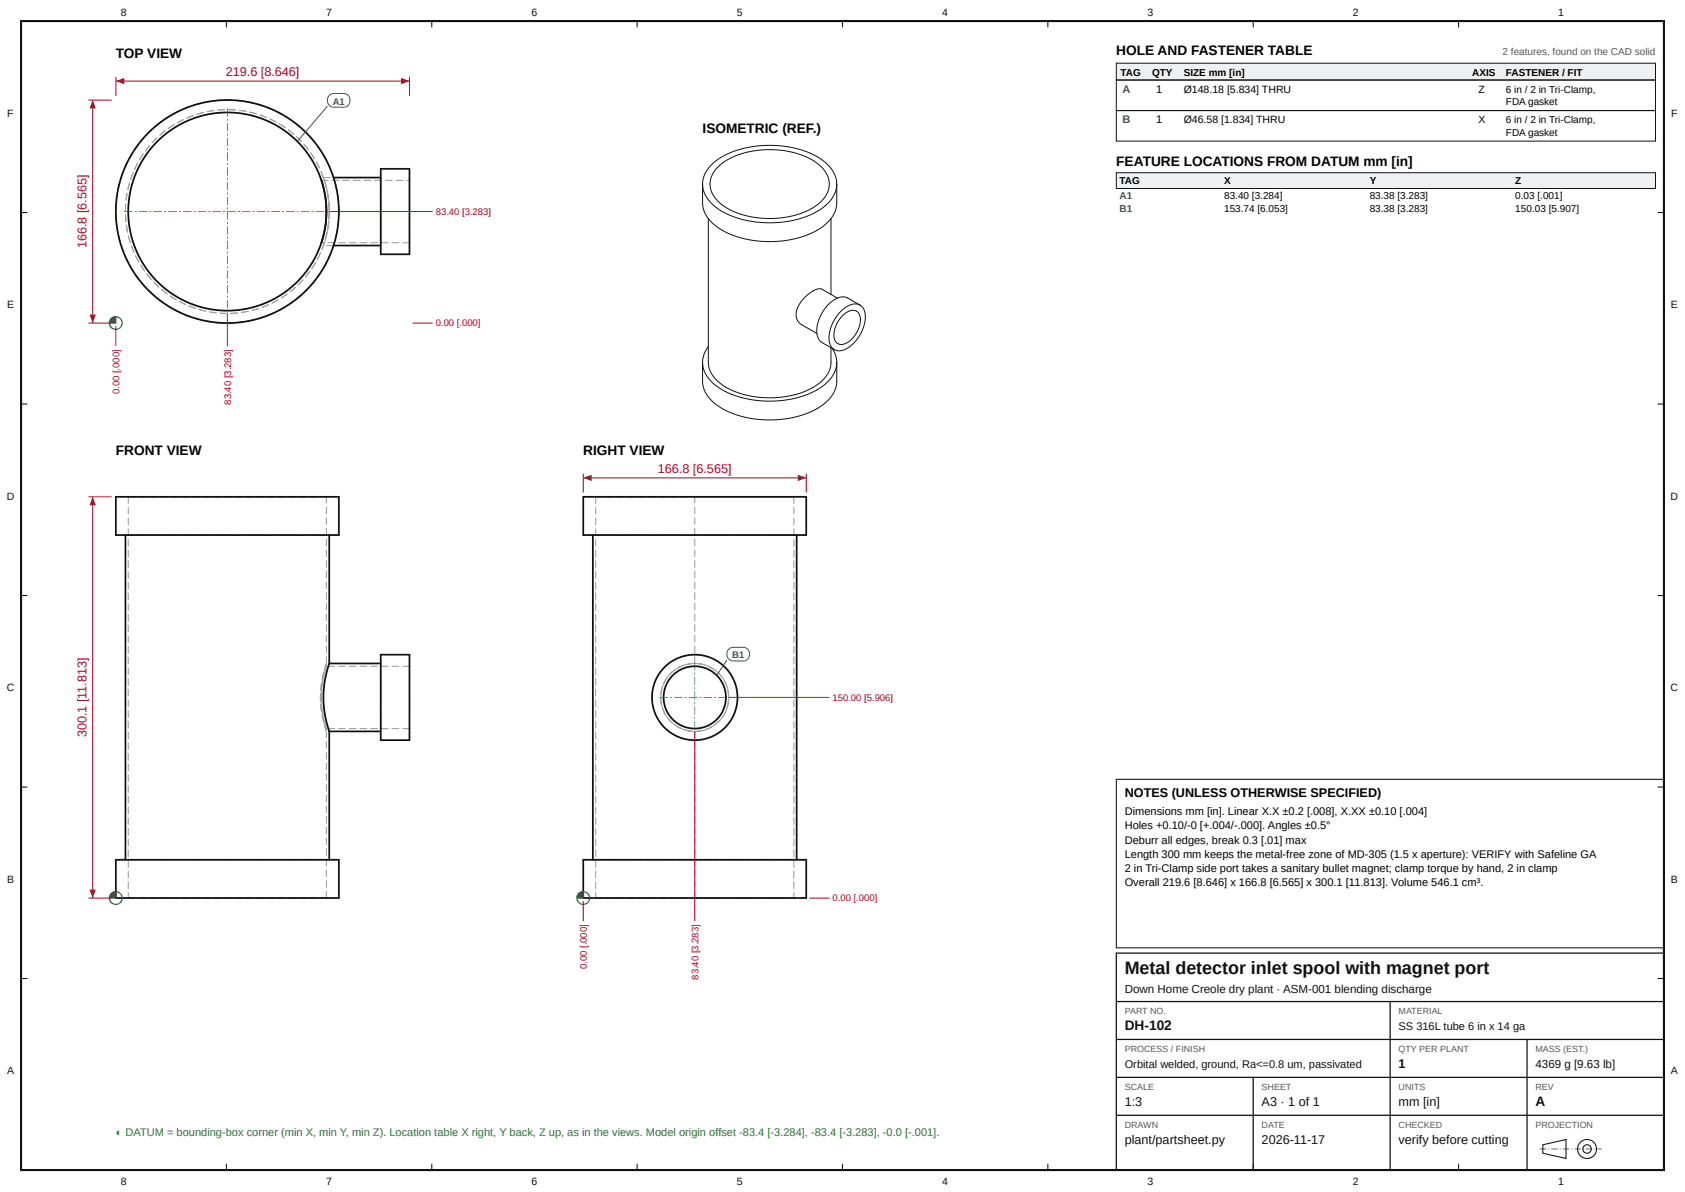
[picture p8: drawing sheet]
<svg xmlns="http://www.w3.org/2000/svg" width="423mm" height="299mm" viewBox="0 0 423 299" stroke-linecap="round" stroke-linejoin="round" font-family="sans-serif">
<defs><g id="words">
<text font-size="4.5" fill="#111" x="282.6" y="244.7">Metal detector inlet spool with magnet port</text>
<g font-size="3.4">
<text x="29.1" y="14.6">TOP VIEW</text>
<text x="280.5" y="13.8">HOLE AND FASTENER TABLE</text>
<text x="176.5" y="33.3">ISOMETRIC (REF.)</text>
<text x="280.5" y="41.8">FEATURE LOCATIONS FROM DATUM mm [in]</text>
<text x="29.1" y="114.2">FRONT VIEW</text>
<text x="146.5" y="114.2">RIGHT VIEW</text>
</g>
<g font-size="3.4" fill="#111">
<text x="282.6" y="258.8">DH-102</text>
<text x="385.8" y="277.8">A</text>
</g>
<g font-size="3.2" fill="#b00020">
<text x="56.7" y="19.1">219.6 [8.646]</text>
<text x="21.7" y="62.4" transform="rotate(-90 21.7 62.4)">166.8 [6.565]</text>
<text x="165.3" y="118.7">166.8 [6.565]</text>
<text x="21.7" y="185.2" transform="rotate(-90 21.7 185.2)">300.1 [11.813]</text>
</g>
<text font-size="3.2" x="282.6" y="200.3">NOTES (UNLESS OTHERWISE SPECIFIED)</text>
<g font-size="3.2" fill="#111">
<text x="351.4" y="268.3">1</text>
<text x="282.6" y="277.8">1:3</text>
<text x="317" y="277.8">A3 · 1 of 1</text>
<text x="351.4" y="277.8">mm [in]</text>
<text x="282.6" y="287.3">plant/partsheet.py</text>
<text x="317" y="287.3">2026-11-17</text>
<text x="351.4" y="287.3">verify before cutting</text>
</g>
<g font-size="2.9" fill="#111">
<text x="282.6" y="249.5">Down Home Creole dry plant · ASM-001 blending discharge</text>
<text x="385.8" y="268.3">4369 g [9.63 lb]</text>
</g>
<g font-size="2.8" fill="#0d47a1">
<text x="282" y="23.3">A</text>
<text x="282" y="31">B</text>
</g>
<g font-size="2.8">
<text x="290.5" y="23.3">1</text>
<text x="290.5" y="31">1</text>
<text x="282.6" y="204.8">Dimensions mm [in]. Linear X.X ±0.2 [.008], X.XX ±0.10 [.004]</text>
<text x="282.6" y="208.4">Holes +0.10/-0 [+.004/-.000]. Angles ±0.5°</text>
<text x="282.6" y="211.9">Deburr all edges, break 0.3 [.01] max</text>
<text x="282.6" y="215.5">Length 300 mm keeps the metal-free zone of MD-305 (1.5 x aperture): VERIFY with Safeline GA</text>
<text x="282.6" y="219.1">2 in Tri-Clamp side port takes a sanitary bullet magnet; clamp torque by hand, 2 in clamp</text>
<text x="282.6" y="222.6">Overall 219.6 [8.646] x 166.8 [6.565] x 300.1 [11.813]. Volume 546.1 cm³.</text>
</g>
<g font-size="2.8" fill="#111">
<text x="351.4" y="258.8">SS 316L tube 6 in x 14 ga</text>
<text x="282.6" y="268.3">Orbital welded, ground, Ra&lt;=0.8 um, passivated</text>
</g>
<text font-size="2.8" fill="#2e7d32" x="29.1" y="285.5">◐ DATUM = bounding-box corner (min X, min Y, min Z). Location table X right, Y back, Z up, as in the views. Model origin offset -83.4 [-3.284], -83.4 [-3.283], -0.0 [-.001].</text>
<g font-size="2.6" fill="#111">
<text x="30.4" y="4">8</text>
<text x="81.9" y="4">7</text>
<text x="133.5" y="4">6</text>
<text x="185.1" y="4">5</text>
<text x="236.7" y="4">4</text>
<text x="288.3" y="4">3</text>
<text x="339.9" y="4">2</text>
<text x="391.5" y="4">1</text>
<text x="1.8" y="29.3">F</text>
<text x="419.9" y="29.3">F</text>
<text x="1.8" y="77.5">E</text>
<text x="419.8" y="77.5">E</text>
<text x="1.7" y="125.6">D</text>
<text x="419.7" y="125.6">D</text>
<text x="1.7" y="173.7">C</text>
<text x="419.7" y="173.7">C</text>
<text x="1.8" y="221.8">B</text>
<text x="419.8" y="221.8">B</text>
<text x="1.8" y="269.9">A</text>
<text x="419.8" y="269.9">A</text>
<text x="30.4" y="297.7">8</text>
<text x="81.9" y="297.7">7</text>
<text x="133.5" y="297.7">6</text>
<text x="185.1" y="297.7">5</text>
<text x="236.7" y="297.7">4</text>
<text x="288.3" y="297.7">3</text>
<text x="339.9" y="297.7">2</text>
<text x="391.5" y="297.7">1</text>
</g>
<g font-size="2.6">
<text x="297.4" y="23.3">Ø148.18 [5.834] THRU</text>
<text x="371.5" y="23.3">Z</text>
<text x="297.4" y="31">Ø46.58 [1.834] THRU</text>
<text x="371.5" y="31">X</text>
</g>
<text font-size="2.5" fill="#555" x="377.5" y="13.8">2 features, found on the CAD solid</text>
<g font-size="2.5">
<text x="281.5" y="19.1">TAG</text>
<text x="289.5" y="19.1">QTY</text>
<text x="297.4" y="19.1">SIZE mm [in]</text>
<text x="369.9" y="19.1">AXIS</text>
<text x="378.4" y="19.1">FASTENER / FIT</text>
<text x="378.4" y="23.3">6 in / 2 in Tri-Clamp,</text>
<text x="378.4" y="26.5">FDA gasket</text>
<text x="378.4" y="31">6 in / 2 in Tri-Clamp,</text>
<text x="378.4" y="34.1">FDA gasket</text>
<text x="281.3" y="46.3">TAG</text>
<text x="307.5" y="46.3">X</text>
<text x="344.1" y="46.3">Y</text>
<text x="380.7" y="46.3">Z</text>
<text x="307.5" y="50">83.40 [3.284]</text>
<text x="307.5" y="53.3">153.74 [6.053]</text>
<text x="344.1" y="50">83.38 [3.283]</text>
<text x="344.1" y="53.3">83.38 [3.283]</text>
<text x="380.7" y="50">0.03 [.001]</text>
<text x="380.7" y="53.3">150.03 [5.907]</text>
</g>
<g font-size="2.5" fill="#0d47a1">
<text x="281.3" y="50">A1</text>
<text x="281.3" y="53.3">B1</text>
</g>
<g font-size="2.4" fill="#0d47a1">
<text x="83.6" y="26.3">A1</text>
<text x="184" y="165.4">B1</text>
</g>
<g font-size="2.4" fill="#b00020">
<text x="109.5" y="53.9">83.40 [3.283]</text>
<text x="109.5" y="82">0.00 [.000]</text>
<text x="30" y="99" transform="rotate(-90 30 99)">0.00 [.000]</text>
<text x="58" y="101.7" transform="rotate(-90 58 101.7)">83.40 [3.283]</text>
<text x="209.2" y="176">150.00 [5.906]</text>
<text x="209.2" y="226.4">0.00 [.000]</text>
<text x="147.5" y="243.5" transform="rotate(-90 147.5 243.5)">0.00 [.000]</text>
<text x="175.5" y="246.1" transform="rotate(-90 175.5 246.1)">83.40 [3.283]</text>
</g>
<g font-size="2.2" fill="#555">
<text x="282.6" y="254.8">PART NO.</text>
<text x="351.4" y="254.8">MATERIAL</text>
<text x="282.6" y="264.3">PROCESS / FINISH</text>
<text x="351.4" y="264.3">QTY PER PLANT</text>
<text x="385.8" y="264.3">MASS (EST.)</text>
<text x="282.6" y="273.8">SCALE</text>
<text x="317" y="273.8">SHEET</text>
<text x="351.4" y="273.8">UNITS</text>
<text x="385.8" y="273.8">REV</text>
<text x="282.6" y="283.4">DRAWN</text>
<text x="317" y="283.4">DATE</text>
<text x="351.4" y="283.4">CHECKED</text>
<text x="385.8" y="283.4">PROJECTION</text>
</g>
</g></defs>
<path d="M5.3 5.3h412.7v288.7h-412.7z" fill="none" stroke="#111" stroke-width=".53"/>
<g fill="none" stroke="#111" stroke-width=".26">
<path d="M56.9 5.3v1.6M108.5 5.3v1.6M160.1 5.3v1.6M211.7 5.3v1.6M263.3 5.3v1.6M314.9 5.3v1.6M366.4 5.3v1.6M5.3 53.4h1.6M416.5 53.4h1.5M5.3 101.5h1.6M416.5 101.5h1.5M5.3 149.6h1.6"/>
<path d="M416.5 149.6h1.5M5.3 197.7h1.6M416.5 197.7h1.5M5.3 245.8h1.6M416.5 245.8h1.5M56.9 292.4v1.6M108.5 292.4v1.6M160.1 292.4v1.6M211.7 292.4v1.6M263.3 292.4v1.6M314.9 292.4v1.6M366.4 292.4v1.6"/>
</g>
<g fill="#9aa0a6">
<path d="M81.2 44.5h1.7l.2 .1-1.8 .1z"/>
<path d="M82 61.6l1.8-.1 .1 .2-1.8 .1z"/>
<path d="M81.9 51.4l.1 1.9 .1-.2v-1.6zM81.5 48.7l.4 1.9 .1-.1-.2-1.7zM80.9 46.1l.4 1.7 .2 .1 .1-.1-.4-1.6zM80 43.6l.6 1.7 .2 .1v-.2l-.5-1.4zM78.9 41.1l.7 1.7h.2l-.3-.9a.65 .65 0 0 0-.6-.8zM77.5 38.8l-.1 .2 1.1 1.5a.64 .64 0 0 0-.3-.9zM75.8 36.7v.2l1.2 1.3-.5-.9zM73.9 34.8v.2l1.4 1.2-.6-.8zM71.9 33.1l1.3 1.2h.2l-.6-.6zM69.7 31.6v.2l1.6 .9-.2-.3zM67.3 30.4v.2l1.7 .7a.64 .64 0 0 0-.8-.6zM64.7 29.4l.1 .2 1.7 .5-.2-.2zM62.1 28.7l.1 .2 1.8 .3-.1-.2zM59.5 28.3l.1 .2 1.8 .1-.1-.1zM56.8 28.2l.1 .2 1.8-.1-.1-.1zM54.1 28.3l.1 .3 1.8-.3a.65 .65 0 0 0-.9-.1zM51.5 28.8l.1 .2 1.8-.5-.2-.1zM48.9 29.5l.1 .2 1.7-.6-.1-.1zM46.4 30.5l.2 .3 1.6-.9-.2-.1zM44 31.8l.2 .2 1.5-1h-.2zM41.8 33.3v.2h.2l1.4-1.1a.65 .65 0 0 0-.8 .4zM39.8 35.1v.2h.2l1.2-1.3h-.1zM39.1 35.8l-1.1 1.3v.1l1.3-1.2v-.2zM37.3 37.8l-1 1.4 .1 .2 1.1-1.4v-.2zM35.8 40l-.5 .8a.64 .64 0 0 0-.3 .9l1-1.5zM34.5 42.4l-.7 1.6 .1 .2 .5-.9a.68 .68 0 0 0 .3-.9zM33.5 44.9l-.5 1.6 .1 .2 .6-1.7zM32.7 47.5l-.3 1.7 .1 .1 .5-1.7zM32.3 50.1l-.2 1.8 .1 .1 .3-1.8zM32.1 52.8v1a.64 .64 0 0 0 .2 .9l.1-1.8zM32.2 55.5l.2 1.8 .2 .1v-1a.68 .68 0 0 0-.3-1zM32.7 58.1l.3 1.6 .2 .3-.3-1.8zM33.4 60.7l.5 1.7 .2 .1-.5-1.7zM34.3 63.2l.7 1.6 .2 .2-.7-1.7zM35.5 65.6l.8 1.4 .3 .3-.9-1.6zM37 67.9a.66 .66 0 0 0 .5 .8l.7 .7-.5-.9a.68 .68 0 0 0-.7-.6zM38.7 69.9l.7 .9 .7 .5v-.2zM40.7 71.8l.6 .8 .9 .4-1.4-1.2zM42.8 73.5l.6 .6 1 .4-1.5-1zM45.1 74.9l.1 .3 1.4 .7 .2-.1-.1-.2zM47.5 76v.1a.66 .66 0 0 0 .8 .5l1 .2-.1-.2zM50 76.9l.3 .3 1.4 .4 .2-.1-.1-.2zM52.6 77.5l.1 .3 1.7 .2 .1-.1a.69 .69 0 0 0-.9-.2zM55.3 77.9l.1 .2 1.7 .1 .1-.2zM58 77.9l.1 .3 1.7-.2 .1-.1zM60.6 77.7l.2 .2 1.6-.3 .1-.2zM63.3 77.1l.1 .3 1.6-.5 .1-.2zM65.9 76.3l.1 .2 1.5-.6 .1-.2a.69 .69 0 0 0-.9 .3zM68.3 75.3l.2 .2 1.4-.9 .1-.1zM70.6 73.9l.2 .2 1.4-1v-.2zM72.8 72.3v.2h.2l1.2-1.1 .1-.2zM75.9 69.3l-1.1 1.4h.2l1.1-1.3v-.1zM77.5 67.1l-.9 1.6 .7-.7a.66 .66 0 0 0 .4-.9zM79 64.8l-.9 1.7h.2l.9-1.5zM80.1 62.4l-.7 1.8 .2-.1 .7-1.6zM81 59.9l-.5 1.8 .2-.1 .5-1.6zM81.6 57.2l-.3 1.9 .1-.1 .4-1.6zM81.9 54.6l-.1 1.9 .2-1a.66 .66 0 0 0 0-1zM81.9 53.1l.1 .7 .1-.7z"/>
<path d="M85 51.4l.1 1.9 .2-.2-.1-1.6zM84.7 48.7l.3 1.9 .1-.1-.2-1.7zM84.2 46.1l.3 1.7 .1 .1 .1-.1-.3-1.5zM83.4 43.5l.4 1.7 .2 .1 .1-.1-.5-1.5zM82.3 41l.7 1.7 .1 .1 .1-.2-.6-1.5zM81 38.7l.8 1.6h.2l.1-.1-.8-1.5zM79.6 36.4l-.1 .2 1.2 1.4-.5-.9zM77.9 34.3v.2l1.2 1.3-.5-.9zM76 32.4l1.2 1.4h.2l-.5-.7zM73.9 30.7l1.3 1.3 .2-.1-.6-.6zM71.7 29.2v.2l1.6 .9v-.2zM69.3 27.9l.1 .2 1.6 .7v-.2zM66.9 26.8v.3l1.7 .5-.1-.2zM64.3 26l.1 .2 1.7 .4-.2-.2zM61.7 25.4l.1 .3 1.8 .2-.1-.2zM59 25.1l.1 .2 1.8 .1-.1-.2zM56.3 25.1l.1 .2 1.8-.1-.1-.2zM53.6 25.3l.2 .2 1.8-.3-.2-.1zM51 25.7l.1 .2 1.8-.4-.2-.2zM48.4 26.4l.2 .2 1.7-.6-.2-.1zM45.9 27.3l.2 .3 1.6-.8-.2-.1zM43.5 28.5v.2a.7 .7 0 0 0 .9-.3l.8-.6-.2-.1zM41.2 29.9v.2h.2l1.4-1-.2-.1zM39.1 31.5v.2l.1 .1 1.4-1.3h-.2zM37.2 33.3l-.2 .2 .2 .1 1.3-1.4h-.2zM36.4 34.1l-1.1 1.3v.2l1.3-1.3v-.2zM34.7 36.2l-.5 .7a.68 .68 0 0 0-.5 .8 .7 .7 0 0 0 .7-.7l.5-.7zM33.2 38.4l-.9 1.5v.2l1.1-1.5zM31.9 40.7l-.8 1.6 .1 .2 .9-1.6zM30.8 43.2l-.6 1.7 .1 .1 .7-1.6zM30 45.8l-.5 1.7 .2 .1 .5-1.7zM29.4 48.4l-.3 1.7 .2 .2a.71 .71 0 0 0 .2-1l.1-.8zM29.1 51.1l-.1 1.7 .1 .2 .2-1.8zM29 53.8l.1 1.7 .1 .2v-1.9zM29.2 56.4l.2 1.8 .2 .1-.2-1.8zM29.7 59.1l.3 1.7 .2 .1-.3-1.8zM30.4 61.7l.5 1.7 .2 .1-.2-1a.71 .71 0 0 0-.5-.9zM31.3 64.2l.7 1.7h.2l-.7-1.7zM32.5 66.6l.7 1.4 .3 .2-.8-1.6zM33.9 68.9l.4 .7 .8 .8-1-1.5zM35.5 71l.5 .8 .8 .7-1.1-1.5zM37.4 73a.68 .68 0 0 0 .6 .8l.8 .5-.7-.7a.7 .7 0 0 0-.7-.6zM39.3 74.8l.8 .7 .8 .5v-.2zM41.5 76.4l.1 .3 1.4 .8 .2-.1-.1-.1zM43.8 77.8l.2 .3 1.4 .6h.1v-.2zM46.3 78.9l.2 .3 1.4 .5h.1v-.2zM48.8 79.8v.2l1.7 .5 .1-.1-.1-.2zM51.4 80.5l.1 .2 1.6 .3 .2-.1-.1-.2zM54 80.9l.1 .2 1.7 .2 .1-.2zM56.7 81.1l.1 .2h1.7l.1-.2zM59.4 81l.1 .2 1.7-.2 .1-.2zM62.1 80.6l.1 .2 1.6-.3 .1-.2zM64.7 80l.1 .2 1.6-.5 .1-.2zM67.2 79.1l.2 .3 1.5-.7 .1-.2zM69.7 78l.1 .3 1.5-.9 .1-.1zM72 76.7l.2 .2 1.4-.9v-.2zM74.2 75.2v.1l.2 .1 1.3-1.1v-.2zM77.4 72.2l-1.1 1.4h.1l1.2-1.2v-.2zM79.2 70.2l-1.1 1.5h.2l1.1-1.3v-.2zM80.7 68l-.9 1.6 .2-.1 .9-1.4zM82.1 65.6l-.8 1.7h.2l.8-1.5zM83.1 63.2l-.6 1.8 .2-.1 .7-1.6zM84 60.6l-.5 1.9 .2-.1 .5-1.6zM84.6 58l-.3 1.9 .2-.1 .3-1.7zM84.9 55.3l-.1 2 .2-.2 .2-1.6zM85 53.1l.1 1.5 .2-1.5z"/>
<path d="M85 51.4l.1 1.9 .2-.2-.1-1.6zM84.7 48.7l.3 1.9 .1-.1-.2-1.7zM84.2 46.1l.3 1.7 .1 .1 .1-.1-.3-1.5zM83.4 43.5l.4 1.7 .2 .1 .1-.1-.5-1.5zM82.3 41l.7 1.7 .1 .1 .1-.2-.6-1.5zM81 38.7l.8 1.6h.2l.1-.1-.8-1.5zM79.6 36.4l-.1 .2 1.2 1.4-.5-.9zM77.9 34.3v.2l1.2 1.3-.5-.9zM76 32.4l1.2 1.4h.2l-.5-.7zM73.9 30.7l1.3 1.3 .2-.1-.6-.6zM71.7 29.2v.2l1.6 .9v-.2zM69.3 27.9l.1 .2 1.6 .7v-.2zM66.9 26.8v.3l1.7 .5-.1-.2zM64.3 26l.1 .2 1.7 .4-.2-.2zM61.7 25.4l.1 .3 1.8 .2-.1-.2zM59 25.1l.1 .2 1.8 .1-.1-.2zM56.3 25.1l.1 .2 1.8-.1-.1-.2zM53.6 25.3l.2 .2 1.8-.3-.2-.1zM51 25.7l.1 .2 1.8-.4-.2-.2zM48.4 26.4l.2 .2 1.7-.6-.2-.1zM45.9 27.3l.2 .3 1.6-.8-.2-.1zM43.5 28.5v.2a.7 .7 0 0 0 .9-.3l.8-.6-.2-.1zM41.2 29.9v.2h.2l1.4-1-.2-.1zM39.1 31.5v.2l.1 .1 1.4-1.3h-.2zM37.2 33.3l-.2 .2 .2 .1 1.3-1.4h-.2zM36.4 34.1l-1.1 1.3v.2l1.3-1.3v-.2zM34.7 36.2l-.5 .7a.68 .68 0 0 0-.5 .8 .7 .7 0 0 0 .7-.7l.5-.7zM33.2 38.4l-.9 1.5v.2l1.1-1.5zM31.9 40.7l-.8 1.6 .1 .2 .9-1.6zM30.8 43.2l-.6 1.7 .1 .1 .7-1.6zM30 45.8l-.5 1.7 .2 .1 .5-1.7zM29.4 48.4l-.3 1.7 .2 .2a.71 .71 0 0 0 .2-1l.1-.8zM29.1 51.1l-.1 1.7 .1 .2 .2-1.8zM29 53.8l.1 1.7 .1 .2v-1.9zM29.2 56.4l.2 1.8 .2 .1-.2-1.8zM29.7 59.1l.3 1.7 .2 .1-.3-1.8zM30.4 61.7l.5 1.7 .2 .1-.2-1a.71 .71 0 0 0-.5-.9zM31.3 64.2l.7 1.7h.2l-.7-1.7zM32.5 66.6l.7 1.4 .3 .2-.8-1.6zM33.9 68.9l.4 .7 .8 .8-1-1.5zM35.5 71l.5 .8 .8 .7-1.1-1.5zM37.4 73a.68 .68 0 0 0 .6 .8l.8 .5-.7-.7a.7 .7 0 0 0-.7-.6zM39.3 74.8l.8 .7 .8 .5v-.2zM41.5 76.4l.1 .3 1.4 .8 .2-.1-.1-.1zM43.8 77.8l.2 .3 1.4 .6h.1v-.2zM46.3 78.9l.2 .3 1.4 .5h.1v-.2zM48.8 79.8v.2l1.7 .5 .1-.1-.1-.2zM51.4 80.5l.1 .2 1.6 .3 .2-.1-.1-.2zM54 80.9l.1 .2 1.7 .2 .1-.2zM56.7 81.1l.1 .2h1.7l.1-.2zM59.4 81l.1 .2 1.7-.2 .1-.2zM62.1 80.6l.1 .2 1.6-.3 .1-.2zM64.7 80l.1 .2 1.6-.5 .1-.2zM67.2 79.1l.2 .3 1.5-.7 .1-.2zM69.7 78l.1 .3 1.5-.9 .1-.1zM72 76.7l.2 .2 1.4-.9v-.2zM74.2 75.2v.1l.2 .1 1.3-1.1v-.2zM77.4 72.2l-1.1 1.4h.1l1.2-1.2v-.2zM79.2 70.2l-1.1 1.5h.2l1.1-1.3v-.2zM80.7 68l-.9 1.6 .2-.1 .9-1.4zM82.1 65.6l-.8 1.7h.2l.8-1.5zM83.1 63.2l-.6 1.8 .2-.1 .7-1.6zM84 60.6l-.5 1.9 .2-.1 .5-1.6zM84.6 58l-.3 1.9 .2-.1 .3-1.7zM84.9 55.3l-.1 2 .2-.2 .2-1.6zM85 53.1l.1 1.5 .2-1.5z"/>
<path d="M82.6 53.1l.1 1.9 .1-.2 .1-1.7zM82.5 55.7l-.2 1.9 .2-.1 .2-1.7zM82 58.4l-.3 1.8h.2l.4-1.7zM81.4 61l-.6 1.8 .2-.1 .6-1.6zM80.4 63.5l-.7 1.7h.2l.7-1.6zM79.2 65.9l-.9 1.6h.2l.9-1.5zM77.7 68.2l-1 1.5 .2-.1 1-1.3v-.2zM76 70.2l-1.2 1.4h.2l1.2-1.2v-.2zM72.8 73.2v.2h.2l1.3-1.1v-.2zM70.6 74.8l.2 .1 1.4-.9v-.2zM68.3 76.1v.1a.65 .65 0 0 0 .8-.3l.9-.6zM65.8 77.1l.1 .2 1.6-.6 .1-.2a.7 .7 0 0 0-.9 .3zM63.3 77.9l.1 .2 1.6-.5 .1-.1zM60.6 78.4l.1 .2 1.7-.3 .1-.1zM57.9 78.6v.1a.66 .66 0 0 0 .9 .1l1-.2zM55.2 78.6l.1 .2 .9 .1a.67 .67 0 0 0 .9-.2 .69 .69 0 0 0-.9-.1zM52.6 78.2v.3l1.7 .2 .2-.1zM49.9 77.7l.3 .2 1.5 .4 .1-.1-.1-.2zM47.4 76.8a.66 .66 0 0 0 .8 .5l1 .2-.1-.2zM45 75.6v.3l.8 .4a.66 .66 0 0 0 .9 .2 .68 .68 0 0 0-.8-.5zM42.7 74.2l.1 .4 1.3 .8 .2-.1v-.2zM40.5 72.7l.6 .6 1 .6-1.4-1.3zM38.6 70.8l.6 .8 .8 .6-.7-.8a.69 .69 0 0 0-.7-.6zM36.8 68.8l.6 .8a.65 .65 0 0 0 .7 .7 .68 .68 0 0 0-.5-.8zM35.3 66.6l.8 1.4 .3 .2-.9-1.6zM34 64.2l.7 1.5 .2 .2-.7-1.6zM32.9 61.7l.6 1.7 .2 .1-.5-1.7zM32.2 59.2l.3 1.5 .3 .3-.4-1.8zM31.6 56.5l.3 1.8 .2 .1-.2-1.8zM31.4 53.9l.1 1.7 .1 .2 .1-1.9zM31.5 51.2l-.1 1.7 .1 .2 .2-1.8zM31.8 48.5l-.3 1.7 .2 .2 .4-1.8zM32.4 45.9l-.4 1.7 .1 .1 .6-1.7zM33.3 43.4l-.6 1.6 .1 .1 .7-1.6zM34.5 40.9l-.8 1.6 .1 .1 .9-1.5zM35.9 38.6l-.9 1.5v.2l1.1-1.5-.1-.2zM37.5 36.5l-1.1 1.3 .1 .2 1.2-1.3v-.2zM39 34.9l-.8 1h.2l1.2-1.3-.2-.1zM40.1 33.8v.2a.7 .7 0 0 0 .8-.5l.7-.7h-.2zM42.2 32.2v.2h.2l1.4-1.1-.2-.1zM44.4 30.8l.2 .2 1.6-1-.2-.1zM46.9 29.6l.1 .2 .8-.4a.68 .68 0 0 0 .9-.4 .66 .66 0 0 0-1 .2zM49.4 28.6v.2a.69 .69 0 0 0 .9-.2l.9-.4-.1-.1zM52 27.9l.1 .3 1.8-.4-.2-.2zM54.6 27.6l.2 .2 1.8-.2-.2-.2zM57.3 27.5l.1 .2h.9a.69 .69 0 0 0 .9-.1 .66 .66 0 0 0-.9-.2zM60 27.6v.1a.68 .68 0 0 0 .9 .3h1l-.1-.2zM62.6 28.1l.1 .2 1.8 .3-.2-.2zM65.2 28.8l.1 .2 1.7 .5-.2-.2zM67.7 29.8v.2l.9 .4a.69 .69 0 0 0 .9 .3l-.1-.2zM70.1 31v.3l1.6 .8-.1-.2zM72.3 32.6l.1 .2 1.5 1-.8-.8zM74.4 34.3l1.2 1.3h.2l-.5-.7zM76.3 36.2v.2l1.2 1.3-.5-.8zM78 38.3l-.1 .2 1.1 1.4-.4-.9zM79.4 40.6l.7 1.6 .2 .1 .1-.2-.7-1.3zM80.6 43l.5 1.7 .2 .1 .1-.2-.6-1.5zM81.5 45.5l.4 1.8 .2 .1 .1-.2-.5-1.6zM82.2 48.1l.2 1.8 .1 .1 .1-.1-.2-1.5zM82.5 50.8l.2 1.9 .1-.2v-1.6z"/>
<path d="M82.6 53.1l.1 1.9 .1-.2 .1-1.7zM82.5 55.7l-.2 1.9 .2-.1 .2-1.7zM82 58.4l-.3 1.8h.2l.4-1.7zM81.4 61l-.3 .7 .2 .1 .3-.7z"/>
<path d="M81.7 60l-.5 1.8 .2-.1 .5-1.6zM82.3 57.4l-.4 1.8a2.21 2.21 0 0 0 .6-1.8zM82.6 54.7l-.1 1.9 .1-.1 .2-1.7zM82.6 53.1l.1 .8 .2-.8z"/>
<path d="M82.6 53.1l.1 1.9 .1-.2 .1-1.7zM82.5 55.7l-.2 1.9 .2-.1 .2-1.7zM82 58.4l-.3 1.8h.2l.4-1.7zM81.4 61l-.6 1.8 .2-.1 .6-1.6zM80.4 63.5l-.7 1.7h.2l.7-1.6zM79.2 65.9l-.9 1.6h.2l.9-1.5zM77.7 68.2l-1 1.5 .2-.1 1-1.3v-.2zM76 70.2l-1.2 1.4h.2l1.2-1.2v-.2zM72.8 73.2v.2h.2l1.3-1.1v-.2zM70.6 74.8l.2 .1 1.4-.9v-.2zM68.3 76.1v.1a.65 .65 0 0 0 .8-.3l.9-.6zM65.8 77.1l.1 .2 1.6-.6 .1-.2a.7 .7 0 0 0-.9 .3zM63.3 77.9l.1 .2 1.6-.5 .1-.1zM60.6 78.4l.1 .2 1.7-.3 .1-.1zM57.9 78.6v.1a.66 .66 0 0 0 .9 .1l1-.2zM55.2 78.6l.1 .2 .9 .1a.67 .67 0 0 0 .9-.2 .69 .69 0 0 0-.9-.1zM52.6 78.2v.3l1.7 .2 .2-.1zM49.9 77.7l.3 .2 1.5 .4 .1-.1-.1-.2zM47.4 76.8a.66 .66 0 0 0 .8 .5l1 .2-.1-.2zM45 75.6v.3l.8 .4a.66 .66 0 0 0 .9 .2 .68 .68 0 0 0-.8-.5zM42.7 74.2l.1 .4 1.3 .8 .2-.1v-.2zM40.5 72.7l.6 .6 1 .6-1.4-1.3zM38.6 70.8l.6 .8 .8 .6-.7-.8a.69 .69 0 0 0-.7-.6zM36.8 68.8l.6 .8a.65 .65 0 0 0 .7 .7 .68 .68 0 0 0-.5-.8zM35.3 66.6l.8 1.4 .3 .2-.9-1.6zM34 64.2l.7 1.5 .2 .2-.7-1.6zM32.9 61.7l.6 1.7 .2 .1-.5-1.7zM32.2 59.2l.3 1.5 .3 .3-.4-1.8zM31.6 56.5l.3 1.8 .2 .1-.2-1.8zM31.4 53.9l.1 1.7 .1 .2 .1-1.9zM31.5 51.2l-.1 1.7 .1 .2 .2-1.8zM31.8 48.5l-.3 1.7 .2 .2 .4-1.8zM32.4 45.9l-.4 1.7 .1 .1 .6-1.7zM33.3 43.4l-.6 1.6 .1 .1 .7-1.6zM34.5 40.9l-.8 1.6 .1 .1 .9-1.5zM35.9 38.6l-.9 1.5v.2l1.1-1.5-.1-.2zM37.5 36.5l-1.1 1.3 .1 .2 1.2-1.3v-.2zM39 34.9l-.8 1h.2l1.2-1.3-.2-.1zM40.1 33.8v.2a.7 .7 0 0 0 .8-.5l.7-.7h-.2zM42.2 32.2v.2h.2l1.4-1.1-.2-.1zM44.4 30.8l.2 .2 1.6-1-.2-.1zM46.9 29.6l.1 .2 .8-.4a.68 .68 0 0 0 .9-.4 .66 .66 0 0 0-1 .2zM49.4 28.6v.2a.69 .69 0 0 0 .9-.2l.9-.4-.1-.1zM52 27.9l.1 .3 1.8-.4-.2-.2zM54.6 27.6l.2 .2 1.8-.2-.2-.2zM57.3 27.5l.1 .2h.9a.69 .69 0 0 0 .9-.1 .66 .66 0 0 0-.9-.2zM60 27.6v.1a.68 .68 0 0 0 .9 .3h1l-.1-.2zM62.6 28.1l.1 .2 1.8 .3-.2-.2zM65.2 28.8l.1 .2 1.7 .5-.2-.2zM67.7 29.8v.2l.9 .4a.69 .69 0 0 0 .9 .3l-.1-.2zM70.1 31v.3l1.6 .8-.1-.2zM72.3 32.6l.1 .2 1.5 1-.8-.8zM74.4 34.3l1.2 1.3h.2l-.5-.7zM76.3 36.2v.2l1.2 1.3-.5-.8zM78 38.3l-.1 .2 1.1 1.4-.4-.9zM79.4 40.6l.7 1.6 .2 .1 .1-.2-.7-1.3zM80.6 43l.5 1.7 .2 .1 .1-.2-.6-1.5zM81.5 45.5l.4 1.8 .2 .1 .1-.2-.5-1.6zM82.2 48.1l.2 1.8 .1 .1 .1-.1-.2-1.5zM82.5 50.8l.2 1.9 .1-.2v-1.6z"/>
<path d="M81.2 44.5l.4 1.8h.2l.1-.1-.5-1.5zM81.9 47.1l.3 1.8 .2 .1 .1-.2a2.19 2.19 0 0 0-.6-1.7zM82.4 49.8l.3 1.8 .1-.1-.2-1.7zM82.6 52.4l.1 .9 .1-.8z"/>
<path d="M82.6 51.4l.1 1.9 .2-.2-.1-1.6zM82.2 48.7l.4 1.9v-1.1a.62 .62 0 0 0-.3-.8zM81.7 46.1l.3 1.7 .2 .1 .1-.1-.4-1.4zM81.2 44.5l.3 .8-.1-.7z"/>
<path d="M85 51.4l.1 1.9 .2-.2-.1-1.6zM84.7 48.7l.3 1.9 .1-.1-.2-1.7zM84.2 46.1l.3 1.7 .1 .1 .1-.1-.3-1.5zM83.4 43.5l.4 1.7 .2 .1 .1-.1-.5-1.5zM82.3 41l.7 1.7 .1 .1 .1-.2-.6-1.5zM81 38.7l.8 1.6h.2l.1-.1-.8-1.5zM79.6 36.4l-.1 .2 1.2 1.4-.5-.9zM77.9 34.3v.2l1.2 1.3-.5-.9zM76 32.4l1.2 1.4h.2l-.5-.7zM73.9 30.7l1.3 1.3 .2-.1-.6-.6zM71.7 29.2v.2l1.6 .9v-.2zM69.3 27.9l.1 .2 1.6 .7v-.2zM66.9 26.8v.3l1.7 .5-.1-.2zM64.3 26l.1 .2 1.7 .4-.2-.2zM61.7 25.4l.1 .3 1.8 .2-.1-.2zM59 25.1l.1 .2 1.8 .1-.1-.2zM56.3 25.1l.1 .2 1.8-.1-.1-.2zM53.6 25.3l.2 .2 1.8-.3-.2-.1zM51 25.7l.1 .2 1.8-.4-.2-.2zM48.4 26.4l.2 .2 1.7-.6-.2-.1zM45.9 27.3l.2 .3 1.6-.8-.2-.1zM43.5 28.5v.2a.7 .7 0 0 0 .9-.3l.8-.6-.2-.1zM41.2 29.9v.2h.2l1.4-1-.2-.1zM39.1 31.5v.2l.1 .1 1.4-1.3h-.2zM37.2 33.3l-.2 .2 .2 .1 1.3-1.4h-.2zM36.4 34.1l-1.1 1.3v.2l1.3-1.3v-.2zM34.7 36.2l-.5 .7a.68 .68 0 0 0-.5 .8 .7 .7 0 0 0 .7-.7l.5-.7zM33.2 38.4l-.9 1.5v.2l1.1-1.5zM31.9 40.7l-.8 1.6 .1 .2 .9-1.6zM30.8 43.2l-.6 1.7 .1 .1 .7-1.6zM30 45.8l-.5 1.7 .2 .1 .5-1.7zM29.4 48.4l-.3 1.7 .2 .2a.71 .71 0 0 0 .2-1l.1-.8zM29.1 51.1l-.1 1.7 .1 .2 .2-1.8zM29 53.8l.1 1.7 .1 .2v-1.9zM29.2 56.4l.2 1.8 .2 .1-.2-1.8zM29.7 59.1l.3 1.7 .2 .1-.3-1.8zM30.4 61.7l.5 1.7 .2 .1-.2-1a.71 .71 0 0 0-.5-.9zM31.3 64.2l.7 1.7h.2l-.7-1.7zM32.5 66.6l.7 1.4 .3 .2-.8-1.6zM33.9 68.9l.4 .7 .8 .8-1-1.5zM35.5 71l.5 .8 .8 .7-1.1-1.5zM37.4 73a.68 .68 0 0 0 .6 .8l.8 .5-.7-.7a.7 .7 0 0 0-.7-.6zM39.3 74.8l.8 .7 .8 .5v-.2zM41.5 76.4l.1 .3 1.4 .8 .2-.1-.1-.1zM43.8 77.8l.2 .3 1.4 .6h.1v-.2zM46.3 78.9l.2 .3 1.4 .5h.1v-.2zM48.8 79.8v.2l1.7 .5 .1-.1-.1-.2zM51.4 80.5l.1 .2 1.6 .3 .2-.1-.1-.2zM54 80.9l.1 .2 1.7 .2 .1-.2zM56.7 81.1l.1 .2h1.7l.1-.2zM59.4 81l.1 .2 1.7-.2 .1-.2zM62.1 80.6l.1 .2 1.6-.3 .1-.2zM64.7 80l.1 .2 1.6-.5 .1-.2zM67.2 79.1l.2 .3 1.5-.7 .1-.2zM69.7 78l.1 .3 1.5-.9 .1-.1zM72 76.7l.2 .2 1.4-.9v-.2zM74.2 75.2v.1l.2 .1 1.3-1.1v-.2zM77.4 72.2l-1.1 1.4h.1l1.2-1.2v-.2zM79.2 70.2l-1.1 1.5h.2l1.1-1.3v-.2zM80.7 68l-.9 1.6 .2-.1 .9-1.4zM82.1 65.6l-.8 1.7h.2l.8-1.5zM83.1 63.2l-.6 1.8 .2-.1 .7-1.6zM84 60.6l-.5 1.9 .2-.1 .5-1.6zM84.6 58l-.3 1.9 .2-.1 .3-1.7zM84.9 55.3l-.1 2 .2-.2 .2-1.6zM85 53.1l.1 1.5 .2-1.5z"/>
<path d="M95.6 44.5l-.1 1.8 .2 .1 .1-1.8zM95.6 47.2l-.1 1.8 .2 .1 .1-1.8zM95.6 49.9l-.1 1.8 .2 .1 .1-1.8zM95.6 52.6l-.1 1.8 .2 .1 .1-1.8zM95.6 55.3l-.1 1.7 .2 .2 .1-1.8zM95.6 58l-.1 1.7 .2 .2 .1-1.8zM95.6 60.6l.1 1.2 .1-1.1z"/>
<path d="M95.6 59.9l-.1 1.8 .2 .1 .1-1.8zM95.6 57.2l-.1 1.8 .2 .1 .1-1.8zM95.6 54.5l-.1 1.8 .2 .1 .1-1.8zM95.6 51.8l-.1 1.8 .2 .2 .1-1.9zM95.6 49.2l-.1 1.7 .2 .2 .1-1.8zM95.6 46.5l-.1 1.7 .2 .2 .1-1.8zM95.6 44.5l.1 1.2 .1-1.1z"/>
<path d="M95.6 62.1l-.1 1.8 .2 .1 .1-1.8zM95.6 59.4l-.1 1.8 .2 .1 .1-1.8zM95.6 56.7l-.1 1.8 .2 .1 .1-1.8zM95.6 54l-.1 1.8 .2 .2 .1-1.9zM95.6 51.4l-.1 1.7 .2 .2 .1-1.8zM95.6 48.7l-.1 1.7 .2 .2 .1-1.8zM95.6 46l-.1 1.8 .2 .1 .1-1.8zM95.6 43.3l-.1 1.8 .2 .1 .1-1.8z"/>
<path d="M102.8 62.1l-.1 1.8 .2 .1 .1-1.8zM102.8 59.4l-.1 1.8 .2 .1 .1-1.8zM102.8 56.7l-.1 1.8 .2 .1 .1-1.8zM102.8 54l-.1 1.8 .2 .2 .1-1.9zM102.8 51.4l-.1 1.7 .2 .2 .1-1.8zM102.8 48.7l-.1 1.7 .2 .2 .1-1.8zM102.8 46l-.1 1.8 .2 .1 .1-1.8zM102.8 43.3l-.1 1.8 .2 .1 .1-1.8z"/>
<path d="M102.8 45.2l-.1 1.8 .2 .1 .1-1.8zM102.8 47.9l-.1 1.8 .2 .1 .1-1.8zM102.8 50.6l-.1 1.8 .2 .1 .1-1.8zM102.8 53.3l-.1 1.8 .2 .1 .1-1.8zM102.8 56l-.1 1.8 .2 .1 .1-1.8zM102.8 58.7l-.1 1.7 .2 .2 .1-1.8z"/>
<path d="M102.8 59.2l-.1 1.8 .2 .1 .1-1.8zM102.8 56.5l-.1 1.8 .2 .1 .1-1.8zM102.8 53.8l-.1 1.8 .2 .1 .1-1.8zM102.8 51.1l-.1 1.8 .2 .1 .1-1.8zM102.8 48.4l-.1 1.8 .2 .2 .1-1.9zM102.8 45.8l-.1 1.7 .2 .2 .1-1.8z"/>
<path d="M81.1 59.3l-.4 1.8 .2-.1 .5-1.6zM81.7 56.6l-.3 1.9 .2-.1 .3-1.7zM81.9 54v1.9l.1-.2 .1-1.6zM81.8 51.3l.2 1.9 .1-.2v-1.6zM81.5 48.6l.4 1.9 .1-.2-.3-1.6zM80.9 46l.5 1.8a2.04 2.04 0 0 0-.3-1.8z"/>
<path d="M80.7 45.2v.3l1.9-.2-.2-.1zM83.3 45.2l.1 .3 1.8-.2-.1-.1zM86 45.2l.1 .3 1.8-.2-.1-.1zM88.7 45.2l.1 .3 1.8-.2-.1-.1zM91.4 45.2l.1 .3 1.8-.2-.1-.1zM94.1 45.2l.1 .3 1.8-.2-.1-.1zM96.8 45.2l.1 .3 1.8-.2-.1-.1zM99.5 45.2l.1 .3 1.8-.2-.2-.1zM102.2 45.2l.1 .3 .7-.2z"/>
<path d="M81.9 53.1v1.9l.2-.2v-1.7zM81.8 55.7l-.2 1.9 .2-.1 .2-1.7zM81.3 58.4l-.3 1.8 .1-.1 .5-1.6zM80.7 60.6l-.3 1 .2 .1 .2-.8-.4 .7 .2 .1 .1-.3 .3-.7zM81.4 58l-.3 1.9 .2-.1 .3-1.7zM81.8 55.3l-.1 1.9 .1-.1 .2-1.6zM81.9 53.1l.1 1.5a.64 .64 0 0 0 .1-.9v-.6z"/>
<path d="M81.9 51.4l.1 1.9 .1-.2v-1.6zM81.5 48.7l.4 1.9 .1-.1-.2-1.7zM80.9 46.1l.4 1.7 .2 .1 .1-.1-.4-1.4zM80.4 44.7l.4 .7-.2-.8-.2 .1 .5 1-.3-1.1zM81 46.5l.4 1.7 .1 .1 .1-.1-.3-1.5zM81.6 49.1l.3 1.9 .1-.2-.2-1.6zM81.9 51.8l.1 1.5 .1-.1v-.6a.64 .64 0 0 0-.1-.9z"/>
<path d="M101.1 60.9l.1 .2 1.8-.1-.1-.2zM98.4 60.9l.1 .2 1.8-.1-.1-.2zM95.7 60.9l.1 .2 1.8-.1-.1-.2zM93 60.9l.1 .2 1.8-.1-.1-.2zM90.4 60.9v.2l1.9-.1-.2-.2zM87.7 60.9l.1 .2 1.8-.1-.2-.2zM85 60.9l.1 .2 1.8-.1-.2-.2zM82.3 60.9l.1 .2 1.8-.1-.1-.2zM80.7 60.9v.2l.8-.1z"/>
</g>
<g fill="none" stroke="#111" stroke-width=".44">
<path d="M80.7 45.3l1 3.8 .3 4-.3 4.1-1 3.8M83.8 44.6h11.9M95.7 42.4h7.2v21.5h-7.2zM83.8 61.7h11.9"/>
<circle cx="57.1" cy="53.1" r="24.9"/>
<circle cx="57.1" cy="53.1" r="28"/>
</g>
<g fill="#9aa0a6">
<path d="M81.9 166.6l.2 .1-.1 .8z"/>
<path d="M81.9 182.9l.2 .1-.1 .9z"/>
<path d="M80.2 225.5l.1 .2 1.8-.1-.1-.1zM77.5 225.5l.1 .2 1.9-.1-.2-.1zM74.9 225.5l.1 .2 1.8-.1-.2-.1zM72.2 225.5l.1 .2 1.8-.1-.2-.1zM69.5 225.5l.1 .2 1.8-.1-.1-.1zM66.8 225.5l.1 .2 1.8-.1-.1-.1zM64.1 225.5l.1 .2 1.8-.1-.1-.1zM61.4 225.5l.1 .2 1.8-.1-.1-.1zM58.7 225.5l.1 .2 1.8-.1-.1-.1zM56 225.5l.1 .2 1.9-.1-.2-.1zM53.4 225.5l.1 .2 1.8-.1-.2-.1zM50.7 225.5l.1 .2 1.8-.1-.2-.1zM48 225.5l.1 .2 1.8-.1-.1-.1zM45.3 225.5l.1 .2 1.8-.1-.1-.1zM42.6 225.5l.1 .2 1.8-.1-.1-.1zM39.9 225.5l.1 .2 1.8-.1-.1-.1zM37.2 225.5l.1 .2 1.8-.1-.1-.1zM34.5 225.5l.1 .2 1.9-.1-.2-.1zM32.1 225.5l.1 .2 1.6-.1-.2-.1z"/>
<path d="M32.1 225.5l.1 .2 1.8-.1-.1-.1zM34.8 225.5l.1 .2 1.8-.1-.1-.1zM37.5 225.5l.1 .2 1.8-.1-.1-.1zM40.2 225.5l.1 .2 1.8-.1-.1-.1zM42.9 225.5l.1 .2 1.8-.1-.1-.1zM45.6 225.5l.1 .2 1.8-.1-.2-.1zM48.3 225.5l.1 .2 1.8-.1-.2-.1zM50.9 225.5l.1 .2 1.9-.1-.2-.1zM53.6 225.5l.1 .2 1.8-.1-.1-.1zM56.3 225.5l.1 .2 1.8-.1-.1-.1zM59 225.5l.1 .2 1.8-.1-.1-.1zM61.7 225.5l.1 .2 1.8-.1-.1-.1zM64.4 225.5l.1 .2 1.8-.1-.1-.1zM67.1 225.5l.1 .2 1.8-.1-.2-.1zM69.8 225.5l.1 .2 1.8-.1-.2-.1zM72.4 225.5l.1 .2 1.9-.1-.2-.1zM75.1 225.5l.1 .2 1.8-.1-.1-.1zM77.8 225.5l.1 .2 1.8-.1-.1-.1zM80.5 225.5l.1 .2 1.5-.1-.1-.1z"/>
<path d="M83.4 225.5v.2l1.9-.1-.2-.1zM80.7 225.5l.1 .2 1.8-.1-.2-.1zM78 225.5l.1 .2 1.8-.1-.1-.1zM75.3 225.5l.1 .2 1.8-.1-.1-.1zM72.6 225.5l.1 .2 1.8-.1-.1-.1zM69.9 225.5l.1 .2 1.8-.1-.1-.1zM67.2 225.5l.1 .2 1.8-.1-.1-.1zM64.5 225.5l.1 .2 1.8-.1-.1-.1zM61.9 225.5v.2l1.9-.1-.2-.1zM59.2 225.5l.1 .2 1.8-.1-.2-.1zM56.5 225.5l.1 .2 1.8-.1-.1-.1zM53.8 225.5l.1 .2 1.8-.1-.1-.1zM51.1 225.5l.1 .2 1.8-.1-.1-.1zM48.4 225.5l.1 .2 1.8-.1-.1-.1zM45.7 225.5l.1 .2 1.8-.1-.1-.1zM43 225.5l.1 .2 1.8-.1-.1-.1zM40.3 225.5l.1 .2 1.9-.1-.2-.1zM37.7 225.5l.1 .2 1.8-.1-.2-.1zM35 225.5l.1 .2 1.8-.1-.2-.1zM32.3 225.5l.1 .2 1.8-.1-.1-.1zM29.6 225.5l.1 .2 1.8-.1-.1-.1z"/>
<path d="M83.4 215.9v.2l1.9-.1-.2-.1zM80.7 215.9l.1 .2 1.8-.1-.2-.1zM78 215.9l.1 .2 1.8-.1-.1-.1zM75.3 215.9l.1 .2 1.8-.1-.1-.1zM72.6 215.9l.1 .2 1.8-.1-.1-.1zM69.9 215.9l.1 .2 1.8-.1-.1-.1zM67.2 215.9l.1 .2 1.8-.1-.1-.1zM64.5 215.9l.1 .2 1.8-.1-.1-.1zM61.9 215.9v.2l1.9-.1-.2-.1zM59.2 215.9l.1 .2 1.8-.1-.2-.1zM56.5 215.9l.1 .2 1.8-.1-.1-.1zM53.8 215.9l.1 .2 1.8-.1-.1-.1zM51.1 215.9l.1 .2 1.8-.1-.1-.1zM48.4 215.9l.1 .2 1.8-.1-.1-.1zM45.7 215.9l.1 .2 1.8-.1-.1-.1zM43 215.9l.1 .2 1.8-.1-.1-.1zM40.3 215.9l.1 .2 1.9-.1-.2-.1zM37.7 215.9l.1 .2 1.8-.1-.2-.1zM35 215.9l.1 .2 1.8-.1-.2-.1zM32.3 215.9l.1 .2 1.8-.1-.1-.1zM29.6 215.9l.1 .2 1.8-.1-.1-.1z"/>
<path d="M80.9 215.9l.1 .2 1.9-.1-.2-.1zM78.3 215.9l.1 .2 1.8-.1-.2-.1zM75.6 215.9l.1 .2 1.8-.1-.2-.1zM72.9 215.9l.1 .2 1.8-.1-.1-.1zM70.2 215.9l.1 .2 1.8-.1-.1-.1zM67.5 215.9l.1 .2 1.8-.1-.1-.1zM64.8 215.9l.1 .2 1.8-.1-.1-.1zM62.1 215.9l.1 .2 1.8-.1-.1-.1zM59.4 215.9l.1 .2 1.8-.1-.1-.1zM56.8 215.9v.2l1.9-.1-.2-.1zM54.1 215.9l.1 .2 1.8-.1-.2-.1zM51.4 215.9l.1 .2 1.8-.1-.1-.1zM48.7 215.9l.1 .2 1.8-.1-.1-.1zM46 215.9l.1 .2 1.8-.1-.1-.1zM43.3 215.9l.1 .2 1.8-.1-.1-.1zM40.6 215.9l.1 .2 1.8-.1-.1-.1zM37.9 215.9l.1 .2 1.8-.1-.1-.1zM35.3 215.9v.2l1.9-.1-.2-.1zM32.6 215.9l.1 .2 1.8-.1-.2-.1zM31.4 216a.2 .2 0 0 0 .4 0 .2 .2 0 0 0-.4 0z"/>
<path d="M31.4 215.9l.1 .2 1.8-.1-.1-.1zM34.1 215.9l.1 .2 1.8-.1-.1-.1zM36.8 215.9l.1 .2 1.8-.1-.1-.1zM39.5 215.9l.1 .2 1.8-.1-.1-.1zM42.2 215.9l.1 .2 1.8-.1-.2-.1zM44.9 215.9l.1 .2 1.8-.1-.2-.1zM47.5 215.9l.1 .2 1.9-.1-.2-.1zM50.2 215.9l.1 .2 1.8-.1-.1-.1zM52.9 215.9l.1 .2 1.8-.1-.1-.1zM55.6 215.9l.1 .2 1.8-.1-.1-.1zM58.3 215.9l.1 .2 1.8-.1-.1-.1zM61 215.9l.1 .2 1.8-.1-.1-.1zM63.7 215.9l.1 .2 1.8-.1-.2-.1zM66.4 215.9l.1 .2 1.8-.1-.2-.1zM69 215.9l.1 .2 1.9-.1-.2-.1zM71.7 215.9l.1 .2 1.8-.1-.1-.1zM74.4 215.9l.1 .2 1.8-.1-.1-.1zM77.1 215.9l.1 .2 1.8-.1-.1-.1zM79.8 215.9l.1 .2 1.8-.1-.1-.1zM82.5 216a.18 .18 0 0 0 .3 0 .18 .18 0 0 0-.3 0z"/>
<path d="M80.9 134.3l.1 .3 1.9-.2-.2-.1zM78.3 134.3l.1 .3 1.8-.2-.2-.1zM75.6 134.3l.1 .3 1.8-.2-.2-.1zM72.9 134.3l.1 .3 1.8-.2-.1-.1zM70.2 134.3l.1 .3 1.8-.2-.1-.1zM67.5 134.3l.1 .3 1.8-.2-.1-.1zM64.8 134.3l.1 .3 1.8-.2-.1-.1zM62.1 134.3l.1 .3 1.8-.2-.1-.1zM59.4 134.3l.1 .3 1.8-.2-.1-.1zM56.8 134.3v.3l1.9-.2-.2-.1zM54.1 134.3l.1 .3 1.8-.2-.2-.1zM51.4 134.3l.1 .3 1.8-.2-.1-.1zM48.7 134.3l.1 .3 1.8-.2-.1-.1zM46 134.3l.1 .3 1.8-.2-.1-.1zM43.3 134.3l.1 .3 1.8-.2-.1-.1zM40.6 134.3l.1 .3 1.8-.2-.1-.1zM37.9 134.3l.1 .3 1.8-.2-.1-.1zM35.3 134.3v.3l1.9-.2-.2-.1zM32.6 134.3l.1 .3 1.8-.2-.2-.1zM31.4 134.5a.2 .2 0 0 0 .4 0 .2 .2 0 0 0-.4 0z"/>
<path d="M31.4 134.3l.1 .3 1.8-.2-.1-.1zM34.1 134.3l.1 .3 1.8-.2-.1-.1zM36.8 134.3l.1 .3 1.8-.2-.1-.1zM39.5 134.3l.1 .3 1.8-.2-.1-.1zM42.2 134.3l.1 .3 1.8-.2-.2-.1zM44.9 134.3l.1 .3 1.8-.2-.2-.1zM47.5 134.3l.1 .3 1.9-.2-.2-.1zM50.2 134.3l.1 .3 1.8-.2-.1-.1zM52.9 134.3l.1 .3 1.8-.2-.1-.1zM55.6 134.3l.1 .3 1.8-.2-.1-.1zM58.3 134.3l.1 .3 1.8-.2-.1-.1zM61 134.3l.1 .3 1.8-.2-.1-.1zM63.7 134.3l.1 .3 1.8-.2-.2-.1zM66.4 134.3l.1 .3 1.8-.2-.2-.1zM69 134.3l.1 .3 1.9-.2-.2-.1zM71.7 134.3l.1 .3 1.8-.2-.1-.1zM74.4 134.3l.1 .3 1.8-.2-.1-.1zM77.1 134.3l.1 .3 1.8-.2-.1-.1zM79.8 134.3l.1 .3 1.8-.2-.1-.1zM82.5 134.4a.18 .18 0 0 0 .3 0 .18 .18 0 0 0-.3 0z"/>
<path d="M81.2 173.4l-.1 1.8 .2 .1 .1-1.8zM81.6 170.8l-.3 1.7 .1 .2 .4-1.8zM82.1 168.2l-.4 1.7 .1 .1 .6-1.7zM82.6 166.6l-.1 .8 .3-.7z"/>
<path d="M82.1 182l.5 1.8 .2 .1-.4-1.8zM81.5 179.4l.3 1.8 .2 .1-.2-1.8zM81.2 176.8l.1 1.7 .2 .2-.1-1.9zM81.2 175.1l.1 .9 .1-.8z"/>
<path d="M83.4 134.3v.3l1.9-.2-.2-.1zM80.7 134.3l.1 .3 1.8-.2-.2-.1zM78 134.3l.1 .3 1.8-.2-.1-.1zM75.3 134.3l.1 .3 1.8-.2-.1-.1zM72.6 134.3l.1 .3 1.8-.2-.1-.1zM69.9 134.3l.1 .3 1.8-.2-.1-.1zM67.2 134.3l.1 .3 1.8-.2-.1-.1zM64.5 134.3l.1 .3 1.8-.2-.1-.1zM61.9 134.3v.3l1.9-.2-.2-.1zM59.2 134.3l.1 .3 1.8-.2-.2-.1zM56.5 134.3l.1 .3 1.8-.2-.1-.1zM53.8 134.3l.1 .3 1.8-.2-.1-.1zM51.1 134.3l.1 .3 1.8-.2-.1-.1zM48.4 134.3l.1 .3 1.8-.2-.1-.1zM45.7 134.3l.1 .3 1.8-.2-.1-.1zM43 134.3l.1 .3 1.8-.2-.1-.1zM40.3 134.3l.1 .3 1.9-.2-.2-.1zM37.7 134.3l.1 .3 1.8-.2-.2-.1zM35 134.3l.1 .3 1.8-.2-.2-.1zM32.3 134.3l.1 .3 1.8-.2-.1-.1zM29.6 134.3l.1 .3 1.8-.2-.1-.1z"/>
<path d="M83.4 124.7v.3l1.9-.2-.2-.1zM80.7 124.7l.1 .3 1.8-.2-.2-.1zM78 124.7l.1 .3 1.8-.2-.1-.1zM75.3 124.7l.1 .3 1.8-.2-.1-.1zM72.6 124.7l.1 .3 1.8-.2-.1-.1zM69.9 124.7l.1 .3 1.8-.2-.1-.1zM67.2 124.7l.1 .3 1.8-.2-.1-.1zM64.5 124.7l.1 .3 1.8-.2-.1-.1zM61.9 124.7v.3l1.9-.2-.2-.1zM59.2 124.7l.1 .3 1.8-.2-.2-.1zM56.5 124.7l.1 .3 1.8-.2-.1-.1zM53.8 124.7l.1 .3 1.8-.2-.1-.1zM51.1 124.7l.1 .3 1.8-.2-.1-.1zM48.4 124.7l.1 .3 1.8-.2-.1-.1zM45.7 124.7l.1 .3 1.8-.2-.1-.1zM43 124.7l.1 .3 1.8-.2-.1-.1zM40.3 124.7l.1 .3 1.9-.2-.2-.1zM37.7 124.7l.1 .3 1.8-.2-.2-.1zM35 124.7l.1 .3 1.8-.2-.2-.1zM32.3 124.7l.1 .3 1.8-.2-.1-.1zM29.6 124.7l.1 .3 1.8-.2-.1-.1z"/>
<path d="M80.2 124.7l.1 .3 1.8-.2-.1-.1zM77.5 124.7l.1 .3 1.9-.2-.2-.1zM74.9 124.7l.1 .3 1.8-.2-.2-.1zM72.2 124.7l.1 .3 1.8-.2-.2-.1zM69.5 124.7l.1 .3 1.8-.2-.1-.1zM66.8 124.7l.1 .3 1.8-.2-.1-.1zM64.1 124.7l.1 .3 1.8-.2-.1-.1zM61.4 124.7l.1 .3 1.8-.2-.1-.1zM58.7 124.7l.1 .3 1.8-.2-.1-.1zM56 124.7l.1 .3 1.9-.2-.2-.1zM53.4 124.7l.1 .3 1.8-.2-.2-.1zM50.7 124.7l.1 .3 1.8-.2-.2-.1zM48 124.7l.1 .3 1.8-.2-.1-.1zM45.3 124.7l.1 .3 1.8-.2-.1-.1zM42.6 124.7l.1 .3 1.8-.2-.1-.1zM39.9 124.7l.1 .3 1.8-.2-.1-.1zM37.2 124.7l.1 .3 1.8-.2-.1-.1zM34.5 124.7l.1 .3 1.9-.2-.2-.1zM32.1 124.7l.1 .3 1.6-.2-.2-.1z"/>
<path d="M32.1 124.7l.1 .3 1.8-.2-.1-.1zM34.8 124.7l.1 .3 1.8-.2-.1-.1zM37.5 124.7l.1 .3 1.8-.2-.1-.1zM40.2 124.7l.1 .3 1.8-.2-.1-.1zM42.9 124.7l.1 .3 1.8-.2-.1-.1zM45.6 124.7l.1 .3 1.8-.2-.2-.1zM48.3 124.7l.1 .3 1.8-.2-.2-.1zM50.9 124.7l.1 .3 1.9-.2-.2-.1zM53.6 124.7l.1 .3 1.8-.2-.1-.1zM56.3 124.7l.1 .3 1.8-.2-.1-.1zM59 124.7l.1 .3 1.8-.2-.1-.1zM61.7 124.7l.1 .3 1.8-.2-.1-.1zM64.4 124.7l.1 .3 1.8-.2-.1-.1zM67.1 124.7l.1 .3 1.8-.2-.2-.1zM69.8 124.7l.1 .3 1.8-.2-.2-.1zM72.4 124.7l.1 .3 1.9-.2-.2-.1zM75.1 124.7l.1 .3 1.8-.2-.1-.1zM77.8 124.7l.1 .3 1.8-.2-.1-.1zM80.5 124.7l.1 .3 1.5-.2-.1-.1z"/>
<path d="M95.6 175.1l-.1 1.8 .2 .1 .1-1.8zM95.6 177.8l-.1 1.8 .2 .1 .1-1.8zM95.6 180.5l-.1 1.8 .2 .1 .1-1.8zM95.6 183.2l.1 .7 .1-.6z"/>
<path d="M95.6 182l-.1 1.7 .2 .2 .1-1.8zM95.6 179.3l-.1 1.8 .2 .1 .1-1.8zM95.6 176.6l-.1 1.8 .2 .1 .1-1.8zM95.6 173.9l-.1 1.8 .2 .1 .1-1.8zM95.6 171.2l-.1 1.8 .2 .1 .1-1.8zM95.6 168.5l-.1 1.8 .2 .1 .1-1.8zM95.6 166.6l.1 1.2 .1-1.1z"/>
<path d="M95.6 166.6l-.1 1.8 .2 .1 .1-1.8zM95.6 169.3l-.1 1.7 .2 .2 .1-1.8zM95.6 172l-.1 1.7 .2 .2 .1-1.8zM95.6 174.6l.1 .7 .1-.6z"/>
<path d="M95.6 173.4l-.1 1.8 .2 .1 .1-1.8zM95.6 170.8l-.1 1.7 .2 .2 .1-1.9zM95.6 168.1l-.1 1.7 .2 .2 .1-1.8zM95.6 165.4l-.1 1.7 .2 .2 .1-1.8z"/>
<path d="M95.6 184.2l-.1 1.7 .2 .2 .1-1.8zM95.6 181.5l-.1 1.8 .2 .1 .1-1.8zM95.6 178.8l-.1 1.8 .2 .1 .1-1.8zM95.6 176.1l-.1 1.8 .2 .1 .1-1.8z"/>
<path d="M102.8 173.4l-.1 1.8 .2 .1 .1-1.8zM102.8 170.8l-.1 1.7 .2 .2 .1-1.9zM102.8 168.1l-.1 1.7 .2 .2 .1-1.8zM102.8 165.4l-.1 1.7 .2 .2 .1-1.8z"/>
<path d="M102.8 184.2l-.1 1.7 .2 .2 .1-1.8zM102.8 181.5l-.1 1.8 .2 .1 .1-1.8zM102.8 178.8l-.1 1.8 .2 .1 .1-1.8zM102.8 176.1l-.1 1.8 .2 .1 .1-1.8z"/>
<path d="M102.8 175.1l-.1 1.8 .2 .1 .1-1.8zM102.8 177.8l-.1 1.8 .2 .1 .1-1.8zM102.8 180.5l-.1 1.8 .2 .1 .1-1.8z"/>
<path d="M102.8 181.3l-.1 1.7 .2 .2 .1-1.8zM102.8 178.6l-.1 1.8 .2 .1 .1-1.8zM102.8 175.9l-.1 1.8 .2 .1 .1-1.8zM102.8 173.2l-.1 1.8 .2 .1 .1-1.8zM102.8 170.5l-.1 1.8 .2 .1 .1-1.8zM102.8 167.8l-.1 1.8 .2 .1 .1-1.8z"/>
<path d="M102.8 167.3l-.1 1.8 .2 .1 .1-1.8zM102.8 170l-.1 1.8 .2 .1 .1-1.8zM102.8 172.7l-.1 1.7 .2 .2 .1-1.8z"/>
<path d="M80.7 173.4l-.1 1.8 .1 .1 .2-1.8zM81.1 170.8l-.3 1.7 .1 .2 .4-1.8zM81.6 168.2l-.3 1.8a2.24 2.24 0 0 0 .5-1.9z"/>
<path d="M81.9 167.3l-.5 1.7 .1 .1 .6-1.7zM81.2 169.9l-.3 1.7 .1 .2 .5-1.8zM80.8 172.5l-.2 1.8 .2 .1 .2-1.7zM80.7 175.2v1.8l.1 .1 .1-1.8zM80.8 177.9l.2 1.8 .2 .1-.2-1.8zM81.3 180.5l.3 1.7 .2 .2-.3-1.8z"/>
<path d="M81.5 181.3l.4 1.8 .1 .1-.3-1.8zM80.9 178.7l.3 1.8 .1 .1-.1-1.8zM80.7 176l.1 1.8 .1 .1v-1.8z"/>
<path d="M81.9 166.6l-.5 1.6 .1 .2 .6-1.7zM81.1 169.2l-.3 1.7 .1 .1 .5-1.7zM80.7 171.8l-.3 1.8 .1 .1 .4-1.8zM80.4 174.5v1.8l.1 .1 .1-1.8zM80.5 177.2l.2 1.7 .1 .2-.1-1.9zM80.9 179.8l.3 1.7 .2 .2-.3-1.8zM81.5 182.4l.4 1.4 .2 .1-.4-1.4z"/>
<path d="M81.4 182l.5 1.8 .2 .1-.5-1.8zM80.8 179.5l.3 1.7 .2 .1-.3-1.8zM80.5 176.8l.1 1.8 .2 .1-.1-1.8zM80.4 174.1v1.8l.1 .1 .2-1.8zM80.7 171.4l-.2 1.8 .1 .1 .3-1.8zM81.2 168.8l-.4 1.7 .1 .1 .6-1.7zM81.9 166.6l-.3 1.4 .5-1.3z"/>
<path d="M81.9 223.8v1.8l.1 .1 .1-1.8zM81.9 221.1v1.8l.1 .2 .1-1.9zM81.9 218.5v1.7l.1 .2 .1-1.8zM81.9 215.8v1.7l.1 .2 .1-1.8zM81.9 213.1v1.8l.1 .1 .1-1.8zM81.9 210.4v1.8l.1 .1 .1-1.8zM81.9 207.7v1.8l.1 .1 .1-1.8zM81.9 205v1.8l.1 .1 .1-1.8zM81.9 202.3v1.8l.1 .1 .1-1.8zM81.9 199.6v1.8l.1 .2 .1-1.9zM81.9 197v1.7l.1 .2 .1-1.8zM81.9 194.3v1.7l.1 .2 .1-1.8zM81.9 191.6v1.8l.1 .1 .1-1.8zM81.9 188.9v1.8l.1 .1 .1-1.8zM81.9 186.2v1.8l.1 .1 .1-1.8zM81.9 183.7v1.6l.1 .1 .1-1.7z"/>
<path d="M81.9 164.9v1.8l.1 .1 .1-1.8zM81.9 162.2v1.8l.1 .1 .1-1.8zM81.9 159.5v1.8l.1 .1 .1-1.8zM81.9 156.8v1.8l.1 .2 .1-1.9zM81.9 154.2v1.7l.1 .2 .1-1.9zM81.9 151.5v1.7l.1 .2 .1-1.8zM81.9 148.8v1.8l.1 .1 .1-1.8zM81.9 146.1v1.8l.1 .1 .1-1.8zM81.9 143.4v1.8l.1 .1 .1-1.8zM81.9 140.7v1.8l.1 .1 .1-1.8zM81.9 138v1.8l.1 .1 .1-1.8zM81.9 135.3v1.8l.1 .1 .1-1.8zM81.9 132.7v1.7l.1 .2 .1-1.9zM81.9 130v1.7l.1 .2 .1-1.8zM81.9 127.3v1.7l.1 .2 .1-1.8zM81.9 124.7v1.7l.1 .1 .1-1.7z"/>
<path d="M101.1 167.3l.1 .2 1.8-.1-.1-.1zM98.4 167.3l.1 .2 1.8-.1-.1-.1zM95.7 167.3l.1 .2 1.8-.1-.1-.1zM93 167.3l.1 .2 1.8-.1-.1-.1zM90.4 167.3v.2l1.9-.1-.2-.1zM87.7 167.3l.1 .2 1.8-.1-.2-.1zM85 167.3l.1 .2 1.8-.1-.2-.1zM82.3 167.3l.1 .2 1.8-.1-.1-.1z"/>
<path d="M101.1 182.9l.1 .3 1.8-.2-.1-.1zM98.4 182.9l.1 .3 1.8-.2-.1-.1zM95.7 182.9l.1 .3 1.8-.2-.1-.1zM93 182.9l.1 .3 1.8-.2-.1-.1zM90.4 182.9v.3l1.9-.2-.2-.1zM87.7 182.9l.1 .3 1.8-.2-.2-.1zM85 182.9l.1 .3 1.8-.2-.2-.1zM82.3 182.9l.1 .3 1.8-.2-.1-.1z"/>
<path d="M32.1 124.7v1.8l.1 .1 .2-1.8zM32.1 127.4v1.8l.1 .1 .2-1.8zM32.1 130.1v1.8l.1 .1 .2-1.8zM32.1 132.8v1.8l.1 .1 .2-1.8zM32.1 135.5v1.7l.1 .2 .2-1.8zM32.1 138.2v1.7l.1 .2 .2-1.8zM32.1 140.8v1.8l.1 .2 .2-1.9zM32.1 143.5v1.8l.1 .1 .2-1.8zM32.1 146.2v1.8l.1 .1 .2-1.8zM32.1 148.9v1.8l.1 .1 .2-1.8zM32.1 151.6v1.8l.1 .1 .2-1.8zM32.1 154.3v1.8l.1 .1 .2-1.8zM32.1 157v1.8l.1 .1 .2-1.8zM32.1 159.7v1.7l.1 .2 .2-1.8zM32.1 162.4v1.7l.1 .2 .2-1.9zM32.1 165v1.8l.1 .1 .2-1.8zM32.1 167.7v1.8l.1 .1 .2-1.8zM32.1 170.4v1.8l.1 .1 .2-1.8zM32.1 173.1v1.8l.1 .1 .2-1.8zM32.1 175.8v1.8l.1 .1 .2-1.8zM32.1 178.5v1.8l.1 .1 .2-1.8zM32.1 181.2v1.7l.1 .2 .2-1.8zM32.1 183.9v1.7l.1 .2 .2-1.9zM32.1 186.5v1.8l.1 .2 .2-1.9zM32.1 189.2v1.8l.1 .1 .2-1.8zM32.1 191.9v1.8l.1 .1 .2-1.8zM32.1 194.6v1.8l.1 .1 .2-1.8zM32.1 197.3v1.8l.1 .1 .2-1.8zM32.1 200v1.8l.1 .1 .2-1.8zM32.1 202.7v1.7l.1 .2 .2-1.8zM32.1 205.4v1.7l.1 .2 .2-1.8zM32.1 208v1.8l.1 .2 .2-1.9zM32.1 210.7v1.8l.1 .1 .2-1.8zM32.1 213.4v1.8l.1 .1 .2-1.8zM32.1 216.1v1.8l.1 .1 .2-1.8zM32.1 218.8v1.8l.1 .1 .2-1.8zM32.1 221.5v1.8l.1 .1 .2-1.8zM32.1 224.2v1.4l.1 .1 .2-1.4z"/>
</g>
<path d="M29.1 124.8h56v9.6h-56zM31.5 134.4v81.6M82.7 134.4v32.3M82.7 166.7l-1.1 4.3-.3 4.2 .3 4.3 1.1 4.2M82.7 166.7h13M95.7 164.5h7.2v21.4h-7.2zM82.7 183.7v32.3M82.7 183.7h13M29.1 216h56v9.6h-56z" fill="none" stroke="#111" stroke-width=".44"/>
<g fill="#9aa0a6">
<path d="M174.5 225.5v.2l1.9-.1-.2-.1zM177.1 225.5l.1 .2 1.8-.1-.1-.1zM179.8 225.5l.1 .2 1.8-.1-.1-.1zM182.5 225.5l.1 .2 1.8-.1-.1-.1zM185.2 225.5l.1 .2 1.8-.1-.1-.1zM187.9 225.5l.1 .2 1.8-.1-.1-.1zM190.6 225.5l.1 .2 1.8-.1-.1-.1zM193.3 225.5l.1 .2 1.8-.1-.2-.1zM196 225.5v.2l1.9-.1-.2-.1zM198.6 225.5l.1 .2 .9-.1z"/>
<path d="M197.7 225.5l.1 .2 1.8-.1-.2-.1zM195 225.5l.1 .2 1.8-.1-.1-.1zM192.3 225.5l.1 .2 1.8-.1-.1-.1zM189.6 225.5l.1 .2 1.8-.1-.1-.1zM186.9 225.5l.1 .2 1.8-.1-.1-.1zM184.2 225.5l.1 .2 1.8-.1-.1-.1zM181.5 225.5l.1 .2 1.8-.1-.1-.1zM178.8 225.5l.1 .2 1.9-.1-.2-.1zM176.2 225.5l.1 .2 1.8-.1-.2-.1zM173.5 225.5l.1 .2 1.8-.1-.2-.1zM170.8 225.5l.1 .2 1.8-.1-.1-.1zM168.1 225.5l.1 .2 1.8-.1-.1-.1zM165.4 225.5l.1 .2 1.8-.1-.1-.1zM162.7 225.5l.1 .2 1.8-.1-.1-.1zM160 225.5l.1 .2 1.8-.1-.1-.1zM157.3 225.5l.1 .2 1.9-.1-.2-.1zM154.7 225.5l.1 .2 1.8-.1-.2-.1zM152 225.5l.1 .2 1.8-.1-.2-.1zM149.6 225.5l.1 .2 1.5-.1-.1-.1z"/>
<path d="M149.6 225.5l.1 .2 1.8-.1-.2-.1zM152.2 225.5l.1 .2 1.9-.1-.2-.1zM154.9 225.5l.1 .2 1.8-.1-.1-.1zM157.6 225.5l.1 .2 1.8-.1-.1-.1zM160.3 225.5l.1 .2 1.8-.1-.1-.1zM163 225.5l.1 .2 1.8-.1-.1-.1zM165.7 225.5l.1 .2 1.8-.1-.1-.1zM168.4 225.5l.1 .2 1.8-.1-.2-.1zM171.1 225.5l.1 .2 1.8-.1-.2-.1zM173.7 225.5l.1 .2 .9-.1z"/>
<path d="M200.8 225.5l.1 .2 1.8-.1-.1-.1zM198.1 225.5l.1 .2 1.8-.1-.1-.1zM195.4 225.5l.1 .2 1.8-.1-.1-.1zM192.7 225.5l.1 .2 1.8-.1-.1-.1zM190 225.5l.1 .2 1.8-.1-.1-.1zM187.3 225.5l.1 .2 1.9-.1-.2-.1zM184.7 225.5l.1 .2 1.8-.1-.2-.1zM182 225.5l.1 .2 1.8-.1-.2-.1zM179.3 225.5l.1 .2 1.8-.1-.1-.1zM176.6 225.5l.1 .2 1.8-.1-.1-.1zM173.9 225.5l.1 .2 1.8-.1-.1-.1zM171.2 225.5l.1 .2 1.8-.1-.1-.1zM168.5 225.5l.1 .2 1.8-.1-.1-.1zM165.8 225.5l.1 .2 1.9-.1-.2-.1zM163.2 225.5v.2l1.9-.1-.2-.1zM160.5 225.5l.1 .2 1.8-.1-.2-.1zM157.8 225.5l.1 .2 1.8-.1-.1-.1zM155.1 225.5l.1 .2 1.8-.1-.1-.1zM152.4 225.5l.1 .2 1.8-.1-.1-.1zM149.7 225.5l.1 .2 1.8-.1-.1-.1zM147 225.5l.1 .2 1.8-.1-.1-.1z"/>
<path d="M200.8 215.9l.1 .2 1.8-.1-.1-.1zM198.1 215.9l.1 .2 1.8-.1-.1-.1zM195.4 215.9l.1 .2 1.8-.1-.1-.1zM192.7 215.9l.1 .2 1.8-.1-.1-.1zM190 215.9l.1 .2 1.8-.1-.1-.1zM187.3 215.9l.1 .2 1.9-.1-.2-.1zM184.7 215.9l.1 .2 1.8-.1-.2-.1zM182 215.9l.1 .2 1.8-.1-.2-.1zM179.3 215.9l.1 .2 1.8-.1-.1-.1zM176.6 215.9l.1 .2 1.8-.1-.1-.1zM173.9 215.9l.1 .2 1.8-.1-.1-.1zM171.2 215.9l.1 .2 1.8-.1-.1-.1zM168.5 215.9l.1 .2 1.8-.1-.1-.1zM165.8 215.9l.1 .2 1.9-.1-.2-.1zM163.2 215.9v.2l1.9-.1-.2-.1zM160.5 215.9l.1 .2 1.8-.1-.2-.1zM157.8 215.9l.1 .2 1.8-.1-.1-.1zM155.1 215.9l.1 .2 1.8-.1-.1-.1zM152.4 215.9l.1 .2 1.8-.1-.1-.1zM149.7 215.9l.1 .2 1.8-.1-.1-.1zM147 215.9l.1 .2 1.8-.1-.1-.1z"/>
<path d="M172.8 215.9l.1 .2 1.8-.1-.2-.1zM170.1 215.9l.1 .2 1.8-.1-.1-.1zM167.4 215.9l.1 .2 1.8-.1-.1-.1zM164.7 215.9l.1 .2 1.8-.1-.1-.1zM162 215.9l.1 .2 1.8-.1-.1-.1zM159.3 215.9l.1 .2 1.8-.1-.1-.1zM156.6 215.9l.1 .2 1.9-.1-.2-.1zM154 215.9l.1 .2 1.8-.1-.2-.1zM151.3 215.9l.1 .2 1.8-.1-.2-.1zM148.8 215.9l.1 .2 1.6-.1-.1-.1z"/>
<path d="M148.8 215.9l.1 .2 1.9-.1-.2-.1zM151.5 215.9l.1 .2 1.8-.1-.1-.1zM154.2 215.9l.1 .2 1.8-.1-.1-.1zM156.9 215.9l.1 .2 1.8-.1-.1-.1zM159.6 215.9l.1 .2 1.8-.1-.1-.1zM162.3 215.9l.1 .2 1.8-.1-.1-.1zM165 215.9l.1 .2 1.8-.1-.1-.1zM167.7 215.9l.1 .2 1.8-.1-.2-.1zM170.4 215.9v.2l1.9-.1-.2-.1zM173 215.9l.1 .2 1.8-.1-.1-.1zM175.7 215.9l.1 .2 1.8-.1-.1-.1zM178.4 215.9l.1 .2 1.8-.1-.1-.1zM181.1 215.9l.1 .2 1.8-.1-.1-.1zM183.8 215.9l.1 .2 1.8-.1-.1-.1zM186.5 215.9l.1 .2 1.8-.1-.1-.1zM189.2 215.9l.1 .2 1.8-.1-.2-.1zM191.9 215.9v.2l1.9-.1-.2-.1zM194.5 215.9l.1 .2 1.9-.1-.2-.1zM197.2 215.9l.1 .2 1.8-.1-.1-.1zM199.9 216a.2 .2 0 0 0 .4 0 .2 .2 0 0 0-.4 0z"/>
<path d="M198.4 215.9l.1 .2 1.8-.1-.2-.1zM195.7 215.9l.1 .2 1.8-.1-.1-.1zM193 215.9l.1 .2 1.8-.1-.1-.1zM190.3 215.9l.1 .2 1.8-.1-.1-.1zM187.6 215.9l.1 .2 1.8-.1-.1-.1zM184.9 215.9l.1 .2 1.8-.1-.1-.1zM182.2 215.9l.1 .2 1.9-.1-.2-.1zM179.6 215.9l.1 .2 1.8-.1-.2-.1zM176.9 215.9l.1 .2 1.8-.1-.2-.1zM174.5 215.9v.2l1.6-.1-.1-.1z"/>
<path d="M172.8 166.7l.1 .3 1.8-.3-.4-.2zM170.3 167.7l.1 .2 1.6-.8-.3-.1zM168.4 169.1l-.3 .3 .1 .2 .6-.6a.87 .87 0 0 0 .7-.8zM167.5 170.1l-.4 .7a.65 .65 0 0 0-.3 1l.5-.8a.75 .75 0 0 0 .3-.9zM166.3 172.5l-.2 .9a.64 .64 0 0 0 .1 .9l.4-1.7zM165.9 175.2v.8a.73 .73 0 0 0 .4 1l-.2-1.8zM166.4 177.8l.2 .9a.72 .72 0 0 0 .7 .8l-.7-1.7zM167.6 180.2l.4 .7a.78 .78 0 0 0 .9 .6zM169.5 182.1l.8 .6 .8 .3zM171.9 183.3v.2l.6 .1 1.1 .2 .1-.1z"/>
<path d="M172.8 134.3l.1 .3 1.8-.2-.2-.1zM170.1 134.3l.1 .3 1.8-.2-.1-.1zM167.4 134.3l.1 .3 1.8-.2-.1-.1zM164.7 134.3l.1 .3 1.8-.2-.1-.1zM162 134.3l.1 .3 1.8-.2-.1-.1zM159.3 134.3l.1 .3 1.8-.2-.1-.1zM156.6 134.3l.1 .3 1.9-.2-.2-.1zM154 134.3l.1 .3 1.8-.2-.2-.1zM151.3 134.3l.1 .3 1.8-.2-.2-.1zM148.8 134.3l.1 .3 1.6-.2-.1-.1z"/>
<path d="M148.8 134.3l.1 .3 1.9-.2-.2-.1zM151.5 134.3l.1 .3 1.8-.2-.1-.1zM154.2 134.3l.1 .3 1.8-.2-.1-.1zM156.9 134.3l.1 .3 1.8-.2-.1-.1zM159.6 134.3l.1 .3 1.8-.2-.1-.1zM162.3 134.3l.1 .3 1.8-.2-.1-.1zM165 134.3l.1 .3 1.8-.2-.1-.1zM167.7 134.3l.1 .3 1.8-.2-.2-.1zM170.4 134.3v.3l1.9-.2-.2-.1zM173 134.3l.1 .3 1.8-.2-.1-.1zM175.7 134.3l.1 .3 1.8-.2-.1-.1zM178.4 134.3l.1 .3 1.8-.2-.1-.1zM181.1 134.3l.1 .3 1.8-.2-.1-.1zM183.8 134.3l.1 .3 1.8-.2-.1-.1zM186.5 134.3l.1 .3 1.8-.2-.1-.1zM189.2 134.3l.1 .3 1.8-.2-.2-.1zM191.9 134.3v.3l1.9-.2-.2-.1zM194.5 134.3l.1 .3 1.9-.2-.2-.1zM197.2 134.3l.1 .3 1.8-.2-.1-.1zM199.9 134.4a.2 .2 0 0 0 .4 0 .2 .2 0 0 0-.4 0z"/>
<path d="M198.4 134.3l.1 .3 1.8-.2-.2-.1zM195.7 134.3l.1 .3 1.8-.2-.1-.1zM193 134.3l.1 .3 1.8-.2-.1-.1zM190.3 134.3l.1 .3 1.8-.2-.1-.1zM187.6 134.3l.1 .3 1.8-.2-.1-.1zM184.9 134.3l.1 .3 1.8-.2-.1-.1zM182.2 134.3l.1 .3 1.9-.2-.2-.1zM179.6 134.3l.1 .3 1.8-.2-.2-.1zM176.9 134.3l.1 .3 1.8-.2-.2-.1zM174.5 134.3v.3l1.6-.2-.1-.1z"/>
<path d="M182.8 173.4l.3 1.9 .1-.1-.1-1.1-.1-.6zM181.9 171l.7 1.7a.77 .77 0 0 0-.2-1.1l-.3-.6zM180.2 168.8l.5 .7a.8 .8 0 0 0 .9 .7l-.9-1.1zM178 167.4v.2l1.7 .8-.6-.5zM175.4 166.6l.1 .3 1.8 .3a1.44 1.44 0 0 0-1.5-.6z"/>
<path d="M174.4 183.7l.1 .2h.4a1.45 1.45 0 0 0 1.4-.4zM177.1 183.2l.1 .3 .3-.2 1.3-.5v-.2zM179.5 182l-.1 .1a.76 .76 0 0 0 1-.5l.5-.7zM182.2 178.7l-.4 .7a.74 .74 0 0 0-.3 .9l.5-.7a.65 .65 0 0 0 .3-1zM182.9 176.1l-.3 1.9 .4-.9a.64 .64 0 0 0-.1-1z"/>
<path d="M200.8 134.3l.1 .3 1.8-.2-.1-.1zM198.1 134.3l.1 .3 1.8-.2-.1-.1zM195.4 134.3l.1 .3 1.8-.2-.1-.1zM192.7 134.3l.1 .3 1.8-.2-.1-.1zM190 134.3l.1 .3 1.8-.2-.1-.1zM187.3 134.3l.1 .3 1.9-.2-.2-.1zM184.7 134.3l.1 .3 1.8-.2-.2-.1zM182 134.3l.1 .3 1.8-.2-.2-.1zM179.3 134.3l.1 .3 1.8-.2-.1-.1zM176.6 134.3l.1 .3 1.8-.2-.1-.1zM173.9 134.3l.1 .3 1.8-.2-.1-.1zM171.2 134.3l.1 .3 1.8-.2-.1-.1zM168.5 134.3l.1 .3 1.8-.2-.1-.1zM165.8 134.3l.1 .3 1.9-.2-.2-.1zM163.2 134.3v.3l1.9-.2-.2-.1zM160.5 134.3l.1 .3 1.8-.2-.2-.1zM157.8 134.3l.1 .3 1.8-.2-.1-.1zM155.1 134.3l.1 .3 1.8-.2-.1-.1zM152.4 134.3l.1 .3 1.8-.2-.1-.1zM149.7 134.3l.1 .3 1.8-.2-.1-.1zM147 134.3l.1 .3 1.8-.2-.1-.1z"/>
<path d="M200.8 124.7l.1 .3 1.8-.2-.1-.1zM198.1 124.7l.1 .3 1.8-.2-.1-.1zM195.4 124.7l.1 .3 1.8-.2-.1-.1zM192.7 124.7l.1 .3 1.8-.2-.1-.1zM190 124.7l.1 .3 1.8-.2-.1-.1zM187.3 124.7l.1 .3 1.9-.2-.2-.1zM184.7 124.7l.1 .3 1.8-.2-.2-.1zM182 124.7l.1 .3 1.8-.2-.2-.1zM179.3 124.7l.1 .3 1.8-.2-.1-.1zM176.6 124.7l.1 .3 1.8-.2-.1-.1zM173.9 124.7l.1 .3 1.8-.2-.1-.1zM171.2 124.7l.1 .3 1.8-.2-.1-.1zM168.5 124.7l.1 .3 1.8-.2-.1-.1zM165.8 124.7l.1 .3 1.9-.2-.2-.1zM163.2 124.7v.3l1.9-.2-.2-.1zM160.5 124.7l.1 .3 1.8-.2-.2-.1zM157.8 124.7l.1 .3 1.8-.2-.1-.1zM155.1 124.7l.1 .3 1.8-.2-.1-.1zM152.4 124.7l.1 .3 1.8-.2-.1-.1zM149.7 124.7l.1 .3 1.8-.2-.1-.1zM147 124.7l.1 .3 1.8-.2-.1-.1z"/>
<path d="M174.5 124.7v.3l1.9-.2-.2-.1zM177.1 124.7l.1 .3 1.8-.2-.1-.1zM179.8 124.7l.1 .3 1.8-.2-.1-.1zM182.5 124.7l.1 .3 1.8-.2-.1-.1zM185.2 124.7l.1 .3 1.8-.2-.1-.1zM187.9 124.7l.1 .3 1.8-.2-.1-.1zM190.6 124.7l.1 .3 1.8-.2-.1-.1zM193.3 124.7l.1 .3 1.8-.2-.2-.1zM196 124.7v.3l1.9-.2-.2-.1zM198.6 124.7l.1 .3 .9-.2z"/>
<path d="M197.7 124.7l.1 .3 1.8-.2-.2-.1zM195 124.7l.1 .3 1.8-.2-.1-.1zM192.3 124.7l.1 .3 1.8-.2-.1-.1zM189.6 124.7l.1 .3 1.8-.2-.1-.1zM186.9 124.7l.1 .3 1.8-.2-.1-.1zM184.2 124.7l.1 .3 1.8-.2-.1-.1zM181.5 124.7l.1 .3 1.8-.2-.1-.1zM178.8 124.7l.1 .3 1.9-.2-.2-.1zM176.2 124.7l.1 .3 1.8-.2-.2-.1zM173.5 124.7l.1 .3 1.8-.2-.2-.1zM170.8 124.7l.1 .3 1.8-.2-.1-.1zM168.1 124.7l.1 .3 1.8-.2-.1-.1zM165.4 124.7l.1 .3 1.8-.2-.1-.1zM162.7 124.7l.1 .3 1.8-.2-.1-.1zM160 124.7l.1 .3 1.8-.2-.1-.1zM157.3 124.7l.1 .3 1.9-.2-.2-.1zM154.7 124.7l.1 .3 1.8-.2-.2-.1zM152 124.7l.1 .3 1.8-.2-.2-.1zM149.6 124.7l.1 .3 1.5-.2-.1-.1z"/>
<path d="M149.6 124.7l.1 .3 1.8-.2-.2-.1zM152.2 124.7l.1 .3 1.9-.2-.2-.1zM154.9 124.7l.1 .3 1.8-.2-.1-.1zM157.6 124.7l.1 .3 1.8-.2-.1-.1zM160.3 124.7l.1 .3 1.8-.2-.1-.1zM163 124.7l.1 .3 1.8-.2-.1-.1zM165.7 124.7l.1 .3 1.8-.2-.1-.1zM168.4 124.7l.1 .3 1.8-.2-.2-.1zM171.1 124.7l.1 .3 1.8-.2-.2-.1zM173.7 124.7l.1 .3 .9-.2z"/>
<path d="M183 175.1l-.2 1.9a1.9 1.9 0 0 0 .4-1.8zM182.6 177.8l-.7 1.6 .1 .1 .2-.2a1.81 1.81 0 0 0 .4-1.6zM181.3 180.2l-1.1 1.4h.2l1-1.1 .2-.3zM178 182.9l.1 .2 .4-.2 1.1-.7 .1-.1zM175.4 183.6l.1 .2h.5l1.2-.3 .1-.2zM172.7 183.5a1.89 1.89 0 0 0 1.8 .4l.1-.3zM170.3 182.5l.1 .3a1.82 1.82 0 0 0 1.6 .5zM168.2 180.9l.6 .8 .8 .5zM166.7 178.6l.5 1.2 .5 .5-.8-1.6zM166 176.1l.2 1.3 .3 .5-.3-1.8zM166.1 173.4l-.1 .2a1.73 1.73 0 0 0 .1 1.7l.2-1.8zM167.1 170.9l-.1 .1a1.84 1.84 0 0 0-.5 1.6l.8-1.6zM168.4 169.1l-.8 1v.1l1.3-1.4h-.1zM169.5 168.1v.2l.2 .1 1.5-1h-.4zM171.9 167l.1 .2 1.8-.5-.4-.1zM174.6 166.6v.2l1.8 .1a1.87 1.87 0 0 0-1.7-.4zM177.2 167v.3l1.7 .6-.5-.5zM179.5 168.3l1.5 1.3-.6-.8zM181.4 170.2l1 1.7-.3-.9zM182.6 172.6l.4 1.9a1.84 1.84 0 0 0-.1-1.7z"/>
<path d="M185 173.5l.3 1.8 .1-.1-.1-1.4v-.3zM184.3 170.9l.7 1.8-.2-1.2-.3-.6zM183 168.5l1 1.7-.4-1zM181 166.7l1.5 1.3-.7-.9zM178.8 165.3v.2l1.6 .7-.5-.5zM176.2 164.5l.1 .3 1.7 .3-.3-.3zM173.5 164.4l.1 .3 1.8-.2-.4-.1zM170.9 165l.1 .2 1.7-.6h-.3zM168.5 166.2l.2 .2 1.5-1h-.2zM166.9 167.5l-.4 .6 1.4-1.3zM165.8 168.7l-.9 1.5 .1 .2 1-1.5v-.2zM164.5 171.1l-.5 1.6 .1 .2 .6-1.7zM163.8 173.6l-.1 1.6 .1 .4 .2-1.8zM163.8 176.3l.2 1.5 .2 .4-.2-1.8zM164.4 178.9l.5 1.3 .4 .5-.7-1.7zM165.7 181.3l.5 .9 .7 .6zM167.5 183.3l.7 .7 .8 .4zM169.7 184.7v.2l.6 .3 1 .4 .2-.1zM172.2 185.6l.1 .2 .6 .2 1.1 .1 .2-.2zM174.9 185.8l.1 .3h.3l1.4-.2 .1-.2zM177.6 185.4v.2h.2l1.5-.6v-.2zM180 184.3l.1 .2 .2-.1 1.3-.9v-.2zM183.2 181.4l-1.1 1.4h.2l1-1.2 .1-.2zM184.5 179l-.7 1.7h.2l.6-1.5 .1-.2zM185.1 176.4l-.3 1.9 .2-.1 .3-1.4v-.4zM185 175.3a.25 .25 0 0 0 .5 0 .25 .25 0 0 0-.5 0z"/>
<path d="M182.1 173.4l.2 1.9a.74 .74 0 0 0 .2-1l-.2-.8zM181.1 171l.8 1.7a.76 .76 0 0 0-.2-1.1l-.4-.6zM179.3 169l.6 .7a.75 .75 0 0 0 .8 .6l-.9-1.1zM176.9 167.7l.1 .2 1.7 .7-.6-.5zM174.3 167.3l.1 .2 1.8 .1-.6-.3zM171.7 167.8l.1 .2 1.7-.5-.4-.1zM169.4 169.1l-.1 .1a.94 .94 0 0 0 1.1-.5l.6-.3-.1-.2zM168.7 169.9l-.6 .6a.71 .71 0 0 0-.3 .9l1.1-1.4zM167.2 172.1l-.3 .9a.58 .58 0 0 0 0 .9l.6-1.7zM166.6 174.7v1a.6 .6 0 0 0 .3 .9v-1.8zM167 177.4l.2 .9a.71 .71 0 0 0 .6 .8l-.6-1.7zM168.2 179.8l.5 .8a.66 .66 0 0 0 .8 .5zM170.1 181.6v.2l.6 .4a.78 .78 0 0 0 1.1 .2zM172.5 182.7v.2l.7 .2 1.1 .1 .1-.2zM175.2 182.9l.1 .2h.4l1.3-.3 .1-.2zM177.8 182.2l.1 .2 .7-.3a.76 .76 0 0 0 .7-.8zM181 179.3l-1 1.6 .7-.7a.64 .64 0 0 0 .4-.9zM182.1 176.9l-.3 .9a.63 .63 0 0 0-.1 .9l.4-.9a.62 .62 0 0 0 0-.9zM182.3 175.1l-.1 1a.62 .62 0 0 0 .3-.9z"/>
<path d="M172.8 166.7l.1 .3 1.8-.3-.4-.2zM170.3 167.7l.1 .2 1.6-.8-.3-.1zM168.4 169.1l-.3 .3 .1 .2 .6-.5a.87 .87 0 0 0 .7-.9zM167.5 170.1l-.4 .7a.65 .65 0 0 0-.3 1l.5-.8a.75 .75 0 0 0 .3-.9zM166.3 172.5l-.2 .9a.64 .64 0 0 0 .1 .9l.1-.9a.64 .64 0 0 0 .1-.9zM165.9 175.2v.8a.73 .73 0 0 0 .4 1l-.2-1.8zM166.4 177.8l.2 .9a.72 .72 0 0 0 .7 .8l-.7-1.7zM167.6 180.2l.4 .7a.78 .78 0 0 0 .9 .6zM169.5 182.1l.8 .6 .8 .3zM171.9 183.3v.2l.6 .1 1.1 .2 .1-.1z"/>
<path d="M174.4 183.7l.1 .2h.4a1.45 1.45 0 0 0 1.4-.4zM177.1 183.2l.1 .3 .3-.2 1.3-.5v-.2zM179.5 182l-.1 .1a.76 .76 0 0 0 1-.5l.5-.7zM182.2 178.7l-.4 .7a.74 .74 0 0 0-.3 .9l.5-.7a.65 .65 0 0 0 .3-1zM182.9 176.1l-.3 1.9 .4-.9a.64 .64 0 0 0-.1-1zM182.8 173.4l.2 1.9a.75 .75 0 0 0 .2-1.1l-.2-.7zM181.9 170.9l.3 .9a.71 .71 0 0 0 .6 .8l-.6-1.5zM180.2 168.8l1.3 1.5-.5-.9zM178 167.3v.3l1.6 .8-.5-.5zM175.4 166.6l.1 .3 1.8 .2-.6-.3z"/>
<path d="M174.5 223.8l-.1 1.8 .1 .1 .2-1.8zM174.5 221.1l-.1 1.8 .1 .2 .2-1.9zM174.5 218.5l-.1 1.7 .1 .2 .2-1.8zM174.5 215.8l-.1 1.7 .1 .2 .2-1.8zM174.5 213.1l-.1 1.8 .1 .1 .2-1.8zM174.5 210.4l-.1 1.8 .1 .1 .2-1.8zM174.5 207.7l-.1 1.8 .1 .1 .2-1.8zM174.5 205l-.1 1.8 .1 .1 .2-1.8zM174.5 202.3l-.1 1.8 .1 .1 .2-1.8zM174.5 199.6l-.1 1.8 .1 .2 .2-1.9zM174.5 197l-.1 1.7 .1 .2 .2-1.8zM174.5 194.3l-.1 1.7 .1 .2 .2-1.8zM174.5 191.6l-.1 1.8 .1 .1 .2-1.8zM174.5 188.9l-.1 1.8 .1 .1 .2-1.8zM174.5 186.2l-.1 1.8 .1 .1 .2-1.8zM174.5 183.7l-.1 1.6 .1 .1 .2-1.7z"/>
<path d="M174.5 164.9l-.1 1.8 .1 .1 .2-1.8zM174.5 162.2l-.1 1.8 .1 .1 .2-1.8zM174.5 159.5l-.1 1.8 .1 .1 .2-1.8zM174.5 156.8l-.1 1.8 .1 .2 .2-1.9zM174.5 154.2l-.1 1.7 .1 .2 .2-1.9zM174.5 151.5l-.1 1.7 .1 .2 .2-1.8zM174.5 148.8l-.1 1.8 .1 .1 .2-1.8zM174.5 146.1l-.1 1.8 .1 .1 .2-1.8zM174.5 143.4l-.1 1.8 .1 .1 .2-1.8zM174.5 140.7l-.1 1.8 .1 .1 .2-1.8zM174.5 138l-.1 1.8 .1 .1 .2-1.8zM174.5 135.3l-.1 1.8 .1 .1 .2-1.8zM174.5 132.7l-.1 1.7 .1 .2 .2-1.9zM174.5 130l-.1 1.7 .1 .2 .2-1.8zM174.5 127.3l-.1 1.7 .1 .2 .2-1.8zM174.5 124.7l-.1 1.7 .1 .1 .2-1.7z"/>
<path d="M149.6 124.7l-.1 1.8 .2 .1 .1-1.8zM149.6 127.4l-.1 1.8 .2 .1 .1-1.8zM149.6 130.1l-.1 1.8 .2 .1 .1-1.8zM149.6 132.8l-.1 1.8 .2 .1 .1-1.8zM149.6 135.5l-.1 1.7 .2 .2 .1-1.8zM149.6 138.2l-.1 1.7 .2 .2 .1-1.8zM149.6 140.8l-.1 1.8 .2 .2 .1-1.9zM149.6 143.5l-.1 1.8 .2 .1 .1-1.8zM149.6 146.2l-.1 1.8 .2 .1 .1-1.8zM149.6 148.9l-.1 1.8 .2 .1 .1-1.8zM149.6 151.6l-.1 1.8 .2 .1 .1-1.8zM149.6 154.3l-.1 1.8 .2 .1 .1-1.8zM149.6 157l-.1 1.8 .2 .1 .1-1.8zM149.6 159.7l-.1 1.7 .2 .2 .1-1.8zM149.6 162.4l-.1 1.7 .2 .2 .1-1.9zM149.6 165l-.1 1.8 .2 .1 .1-1.8zM149.6 167.7l-.1 1.8 .2 .1 .1-1.8zM149.6 170.4l-.1 1.8 .2 .1 .1-1.8zM149.6 173.1l-.1 1.8 .2 .1 .1-1.8zM149.6 175.8l-.1 1.8 .2 .1 .1-1.8zM149.6 178.5l-.1 1.8 .2 .1 .1-1.8zM149.6 181.2l-.1 1.7 .2 .2 .1-1.8zM149.6 183.9l-.1 1.7 .2 .2 .1-1.9zM149.6 186.5l-.1 1.8 .2 .2 .1-1.9zM149.6 189.2l-.1 1.8 .2 .1 .1-1.8zM149.6 191.9l-.1 1.8 .2 .1 .1-1.8zM149.6 194.6l-.1 1.8 .2 .1 .1-1.8zM149.6 197.3l-.1 1.8 .2 .1 .1-1.8zM149.6 200l-.1 1.8 .2 .1 .1-1.8zM149.6 202.7l-.1 1.7 .2 .2 .1-1.8zM149.6 205.4l-.1 1.7 .2 .2 .1-1.8zM149.6 208l-.1 1.8 .2 .2 .1-1.9zM149.6 210.7l-.1 1.8 .2 .1 .1-1.8zM149.6 213.4l-.1 1.8 .2 .1 .1-1.8zM149.6 216.1l-.1 1.8 .2 .1 .1-1.8zM149.6 218.8l-.1 1.8 .2 .1 .1-1.8zM149.6 221.5l-.1 1.8 .2 .1 .1-1.8zM149.6 224.2l-.1 1.4 .2 .1 .1-1.4z"/>
<path d="M199.3 124.7v1.8l.1 .1 .2-1.8zM199.3 127.4v1.8l.1 .1 .2-1.8zM199.3 130.1v1.8l.1 .1 .2-1.8zM199.3 132.8v1.8l.1 .1 .2-1.8zM199.3 135.5v1.7l.1 .2 .2-1.8zM199.3 138.2v1.7l.1 .2 .2-1.8zM199.3 140.8v1.8l.1 .2 .2-1.9zM199.3 143.5v1.8l.1 .1 .2-1.8zM199.3 146.2v1.8l.1 .1 .2-1.8zM199.3 148.9v1.8l.1 .1 .2-1.8zM199.3 151.6v1.8l.1 .1 .2-1.8zM199.3 154.3v1.8l.1 .1 .2-1.8zM199.3 157v1.8l.1 .1 .2-1.8zM199.3 159.7v1.7l.1 .2 .2-1.8zM199.3 162.4v1.7l.1 .2 .2-1.9zM199.3 165v1.8l.1 .1 .2-1.8zM199.3 167.7v1.8l.1 .1 .2-1.8zM199.3 170.4v1.8l.1 .1 .2-1.8zM199.3 173.1v1.8l.1 .1 .2-1.8zM199.3 175.8v1.8l.1 .1 .2-1.8zM199.3 178.5v1.8l.1 .1 .2-1.8zM199.3 181.2v1.7l.1 .2 .2-1.8zM199.3 183.9v1.7l.1 .2 .2-1.9zM199.3 186.5v1.8l.1 .2 .2-1.9zM199.3 189.2v1.8l.1 .1 .2-1.8zM199.3 191.9v1.8l.1 .1 .2-1.8zM199.3 194.6v1.8l.1 .1 .2-1.8zM199.3 197.3v1.8l.1 .1 .2-1.8zM199.3 200v1.8l.1 .1 .2-1.8zM199.3 202.7v1.7l.1 .2 .2-1.8zM199.3 205.4v1.7l.1 .2 .2-1.8zM199.3 208v1.8l.1 .2 .2-1.9zM199.3 210.7v1.8l.1 .1 .2-1.8zM199.3 213.4v1.8l.1 .1 .2-1.8zM199.3 216.1v1.8l.1 .1 .2-1.8zM199.3 218.8v1.8l.1 .1 .2-1.8zM199.3 221.5v1.8l.1 .1 .2-1.8zM199.3 224.2v1.4l.1 .1 .2-1.4z"/>
</g>
<g fill="none" stroke="#111" stroke-width=".44">
<path d="M146.5 124.8h56.1v9.6h-56.1zM148.9 134.4v81.6M200.1 134.4v81.6M146.5 216h56.1v9.6h-56.1z"/>
<circle cx="174.5" cy="175.2" r="10.7"/>
<circle cx="174.5" cy="175.2" r="7.8"/>
</g>
<g fill="none" stroke="#111" stroke-width=".25">
<path d="M176.5 46.2v4.9l.2 1.5 1 2 1.7 1.8 2.8 1.9 3.3 1.3 3.8 .8 4.1 .3 4.2-.3 3.7-.8 3.4-1.4 2.7-1.8 1.7-1.9 .9-2 .2-1.4v-4.9M176.5 46.2l.3 1.9 1 1.9 1.6 1.7 2.1 1.5 2.5 1.2 2.9 .8 3.3 .6 3.2 .2 3.3-.2 3.1-.6 3-.9 2.5-1.2 2.1-1.4 1.5-1.7 1-1.9 .3-1.9M176.5 46.2l.3-1.9 1-1.8 1.6-1.7 2-1.4 2.6-1.2 2.9-.9 3.2-.6 3.3-.2 3.3 .2 3.1 .6 2.9 .9 2.6 1.2 2.1 1.4 1.5 1.7 1 1.8 .3 1.9M178 54.9v36.4l.5 2 1.3 2 1.6 1.3 2.1 1.3 2.3 .9 2.7 .7 2.8 .4h3l2.9-.2 2.8-.6 2.3-.8 2.2-1.1 1.7-1.2 1.3-1.4 .8-1.3 .4-1.3 .1-4.6M180.4 41.9l1.4-1.2 1.8-1 2.1-.9 2.3-.6 2.4-.4 2.6-.2 2.6 .1 2.5 .3 2.3 .6 2.2 .8 1.8 1 1.6 1.2 1.2 1.3 .7 1.3 .4 1.5v1.5l-.8 1.9-1.4 1.7-2 1.5-2.6 1.2-3 .9-3.2 .4-3.3 .1-3.3-.4-3-.8-2.7-1.2-2.1-1.4-1.5-1.7-.8-1.9-.2-1.9 .7-1.9zM208.8 54.9v19.1M210.4 74.9l-3.9-2.3h-.9l-1.1 .4-1.4 .9-1.3 1.3-1 1.4-.8 2.1 .1 1 .3 .9 .9 .9 3.9 2.3M211.7 79.3l1.6-1.1 .8-.2h.7l.6 .3 .5 .6 .3 1.7-.6 2.1-1.2 2-1.6 1.4-1.6 .4-.7-.2-.6-.5-.3-.9-.1-1 .7-2.4zM216.1 76.7l-3.4-1.9-1.6-.2-1.2 .5-1.2 .9-1.2 1.2-1 1.4-.7 1.6-.5 1.6-.1 1.5 .2 1.3 .9 1.3 3.3 1.9M216.1 76.7l1 1.1 .3 1.8-.3 2.2-1.1 2.3-1.5 2.1-1.7 1.4-1.7 .5-1.5-.3M216.1 76.7l-1.5-.3-1.8 .6-1.7 1.4-1.5 2-1 2.3-.3 2.2 .3 1.8 1 1.1M176.5 91v4.9l.2 1.5 1 2 1.7 1.8 2.8 1.9 3.3 1.3 3.8 .8 4.1 .3 4-.3 3.9-.8 3.4-1.4 2.7-1.8 1.7-1.9 .9-2 .2-1.4v-4.9"/>
<path d="M176.5 91l.3 1.9 1 1.9 1.6 1.7 2.1 1.5 2.5 1.2 2.9 .8 3.3 .6 3.2 .2 3.4-.2 3.1-.6 2.9-.9 2.5-1.2 2.1-1.4 1.5-1.7 1-1.9 .3-1.9M178 87.1l-1.1 1.9-.4 2M209.1 87.5l.8 1.8 .3 1.7"/>
</g>
<path d="M29.1 19.3v4.8M102.9 19.3v4.8M29.1 20.4h73.8" fill="none" stroke="#b00020" stroke-width=".25"/>
<path d="M29.1 20.4l2.1-.8v1.6zM100.8 19.6v1.6l2.1-.8z" fill="#b00020"/>
<path d="M22.2 25.1h5.8M23.3 25.1v56.1M22.2 81.2h5.8" fill="none" stroke="#b00020" stroke-width=".25"/>
<path d="M23.3 25.1l-.8 2.2h1.6zM22.5 79h1.6l-.8 2.2z" fill="#b00020"/>
<path d="M22.2 124.8h5.8M23.3 124.8v100.8M22.2 225.6h5.8" fill="none" stroke="#b00020" stroke-width=".25"/>
<path d="M23.3 124.8l-.8 2.1h1.6zM22.5 223.5h1.6l-.8 2.1z" fill="#b00020"/>
<path d="M146.5 119v4.8M202.6 119v4.8M146.5 120.1h56.1" fill="none" stroke="#b00020" stroke-width=".25"/>
<path d="M146.5 120.1l2.1-.8v1.5zM200.4 119.3v1.5l2.2-.7z" fill="#b00020"/>
<circle cx="29.1" cy="81.2" r="1.59" fill="none" stroke="#2e7d32" stroke-width=".32"/>
<path d="M28 80l1.1-.4v1.6h-1.6z" fill="#2e7d32"/>
<g fill="none" stroke="#2e7d32" stroke-width=".32">
<path d="M28 80l1.1-.4v1.6h-1.6z"/>
<circle cx="29.1" cy="225.6" r="1.59"/>
</g>
<path d="M28 224.5l1.1-.5v1.6h-1.6z" fill="#2e7d32"/>
<g fill="none" stroke="#2e7d32" stroke-width=".32">
<path d="M28 224.5l1.1-.5v1.6h-1.6z"/>
<circle cx="146.5" cy="225.6" r="1.59"/>
</g>
<path d="M145.4 224.5l1.1-.5v1.6h-1.6z" fill="#2e7d32"/>
<path d="M145.4 224.5l1.1-.5v1.6h-1.6z" fill="none" stroke="#2e7d32" stroke-width=".32"/>
<g fill="#2e7d32">
<path d="M31.2 53.1h2.1v.1h-2.1zM33.8 53.1h.5v.1h-.5zM34.9 53.1h2.1v.1h-2.1zM37.5 53.1h.5v.1h-.5zM38.6 53.1h2.1v.1h-2.1zM41.2 53.1h.5v.1h-.5zM42.3 53.1h2.1v.1h-2.1zM44.9 53.1h.6v.1h-.6zM46 53.1h2.1v.1h-2.1zM48.6 53.1h.6v.1h-.6zM49.7 53.1h2.1v.1h-2.1zM52.3 53.1h.6v.1h-.6zM53.4 53.1h2.1v.1h-2.1zM56 53.1h.6v.1h-.6zM57.1 53.1h2.1v.1h-2.1zM59.7 53.1h.6v.1h-.6zM60.8 53.1h2.1v.1h-2.1zM63.4 53.1h.6v.1h-.6zM64.5 53.1h2.1v.1h-2.1zM67.1 53.1h.6v.1h-.6zM68.2 53.1h2.1v.1h-2.1zM70.9 53.1h.5v.1h-.5zM71.9 53.1h2.1v.1h-2.1zM74.6 53.1h.5v.1h-.5zM75.6 53.1h2.1v.1h-2.1zM78.3 53.1h.5v.1h-.5zM79.3 53.1h2.1v.1h-2.1zM82 53.1h.5v.1h-.5zM83 53.1l.1 .1z"/>
<path d="M57 27.2h.2v2.1h-.2zM57 29.8h.2v.6h-.2zM57 30.9h.2v2.1h-.2zM57 33.5h.2v.6h-.2zM57 34.6h.2v2.1h-.2zM57 37.3h.2v.5h-.2zM57 38.3h.2v2.1h-.2zM57 41h.2v.5h-.2zM57 42h.2v2.1h-.2zM57 44.7h.2v.5h-.2zM57 45.7h.2v2.1h-.2zM57 48.4h.2v.5h-.2zM57 49.4h.2v2.1h-.2zM57 52.1h.2v.5h-.2zM57 53.1h.2v2.1h-.2zM57 55.8h.2v.5h-.2zM57 56.8h.2v2.1h-.2zM57 59.5h.2v.5h-.2zM57 60.5h.2v2.2h-.2zM57 63.2h.2v.5h-.2zM57 64.2h.2v2.2h-.2zM57 66.9h.2v.5h-.2zM57 67.9h.2v2.2h-.2zM57 70.6h.2v.5h-.2zM57 71.6h.2v2.2h-.2zM57 74.3h.2v.5h-.2zM57 75.4h.2v2.1h-.2zM57 78h.2v.5h-.2zM57 79.1h.2z"/>
</g>
<path d="M82.3 26.7l-7.8 9" fill="none" stroke="#0d47a1" stroke-width=".25"/>
<path d="M82.7 24l1-.5h2.6a1.72 1.72 0 0 1 1.6 1.7 1.72 1.72 0 0 1-1.6 1.7h-2.4a1.74 1.74 0 0 1-1.6-1.1 1.74 1.74 0 0 1 .4-1.8z" fill="#fff"/>
<path d="M82.7 24l1-.5h2.6a1.72 1.72 0 0 1 1.6 1.7 1.72 1.72 0 0 1-1.6 1.7h-2.4a1.74 1.74 0 0 1-1.6-1.1 1.74 1.74 0 0 1 .4-1.8z" fill="none" stroke="#0d47a1" stroke-width=".25"/>
<g fill="#2e7d32">
<path d="M165.7 175.1h2.1v.2h-2.1zM168.3 175.1h.5v.2h-.5zM169.4 175.1h2.1v.2h-2.1zM172 175.1h.5v.2h-.5zM173.1 175.1h2.1v.2h-2.1zM175.7 175.1h.5v.2h-.5zM176.8 175.1h2.1v.2h-2.1zM179.4 175.1h.5v.2h-.5zM180.5 175.1h2.1v.2h-2.1zM183.1 175.1h.3v.2h-.3z"/>
<path d="M174.5 166.3h.1v2.1h-.1zM174.5 169h.1v.5h-.1zM174.5 170h.1v2.2h-.1zM174.5 172.7h.1v.5h-.1zM174.5 173.7h.1v2.2h-.1zM174.5 176.4h.1v.5h-.1zM174.5 177.4h.1v2.2h-.1zM174.5 180.1h.1v.5h-.1zM174.5 181.1h.1v2.2h-.1zM174.5 183.8h.1v.3h-.1z"/>
</g>
<path d="M182.6 165.8l-2.6 3.9" fill="none" stroke="#0d47a1" stroke-width=".25"/>
<path d="M183.1 163.1l1-.5h2.6a1.72 1.72 0 0 1 1.6 1.7 1.72 1.72 0 0 1-1.6 1.8h-2.5a1.74 1.74 0 0 1-1.5-1.2 1.74 1.74 0 0 1 .4-1.8z" fill="#fff"/>
<path d="M183.1 163.1l1-.5h2.6a1.72 1.72 0 0 1 1.6 1.7 1.72 1.72 0 0 1-1.6 1.8h-2.5a1.74 1.74 0 0 1-1.5-1.2 1.74 1.74 0 0 1 .4-1.8z" fill="none" stroke="#0d47a1" stroke-width=".25"/>
<path d="M82.8 53.1h25.9M57.1 78.8v8.2M29.1 82v5M103.7 81.2h5M183.2 175.2h25.2M174.5 183.8v47.6M146.5 226.4v5M203.4 225.6h5" fill="none" stroke="#b00020" stroke-width=".25"/>
<path d="M280.5 15.9h135.4v4.2h-135.4z" fill="#eef1f4"/>
<path d="M280.5 15.9h135.4v4.2h-135.4zM280.5 20.1h135.4v7.7h-135.4zM280.5 27.8h135.4v7.7h-135.4z" fill="none" stroke="#111" stroke-width=".25"/>
<path d="M280.5 43.4h135.4v4h-135.4z" fill="#eef1f4"/>
<path d="M280.5 43.4h135.4v4h-135.4z" fill="none" stroke="#111" stroke-width=".25"/>
<g fill="none" stroke="#111" stroke-width=".26">
<path d="M280.5 195.8h137.5v42.3h-137.5zM387.6 287.6l5.8-1.3v4.7l-5.8-1.3z"/>
<circle cx="398.7" cy="288.7" r="1.06"/>
<circle cx="398.7" cy="288.7" r="2.38"/>
</g>
<path d="M280.5 239.4h137.5v54.6h-137.5zM280.5 251.6h137.5M349.2 251.6v42.4M280.5 261.1h137.5M280.5 270.7h137.5M314.9 270.7v23.3M383.6 261.1v32.9M280.5 280.2h137.5" fill="none" stroke="#111" stroke-width=".32"/>
<path d="M386.8 288.6h1.6v.1h-1.6zM388.9 288.6h.3v.1h-.3zM389.7 288.6h1.6v.1h-1.6zM391.8 288.6h.3v.1h-.3zM392.6 288.6h1.6v.1h-1.6zM394.8 288.6h.2v.1h-.2zM395.6 288.6h1.5v.1h-1.5zM397.7 288.6h.2v.1h-.2zM398.5 288.6h1.5v.1h-1.5zM400.6 288.6h.2v.1h-.2zM401.4 288.6h1v.1h-1z" fill="#111"/>
<use href="#words"/>
</svg>
